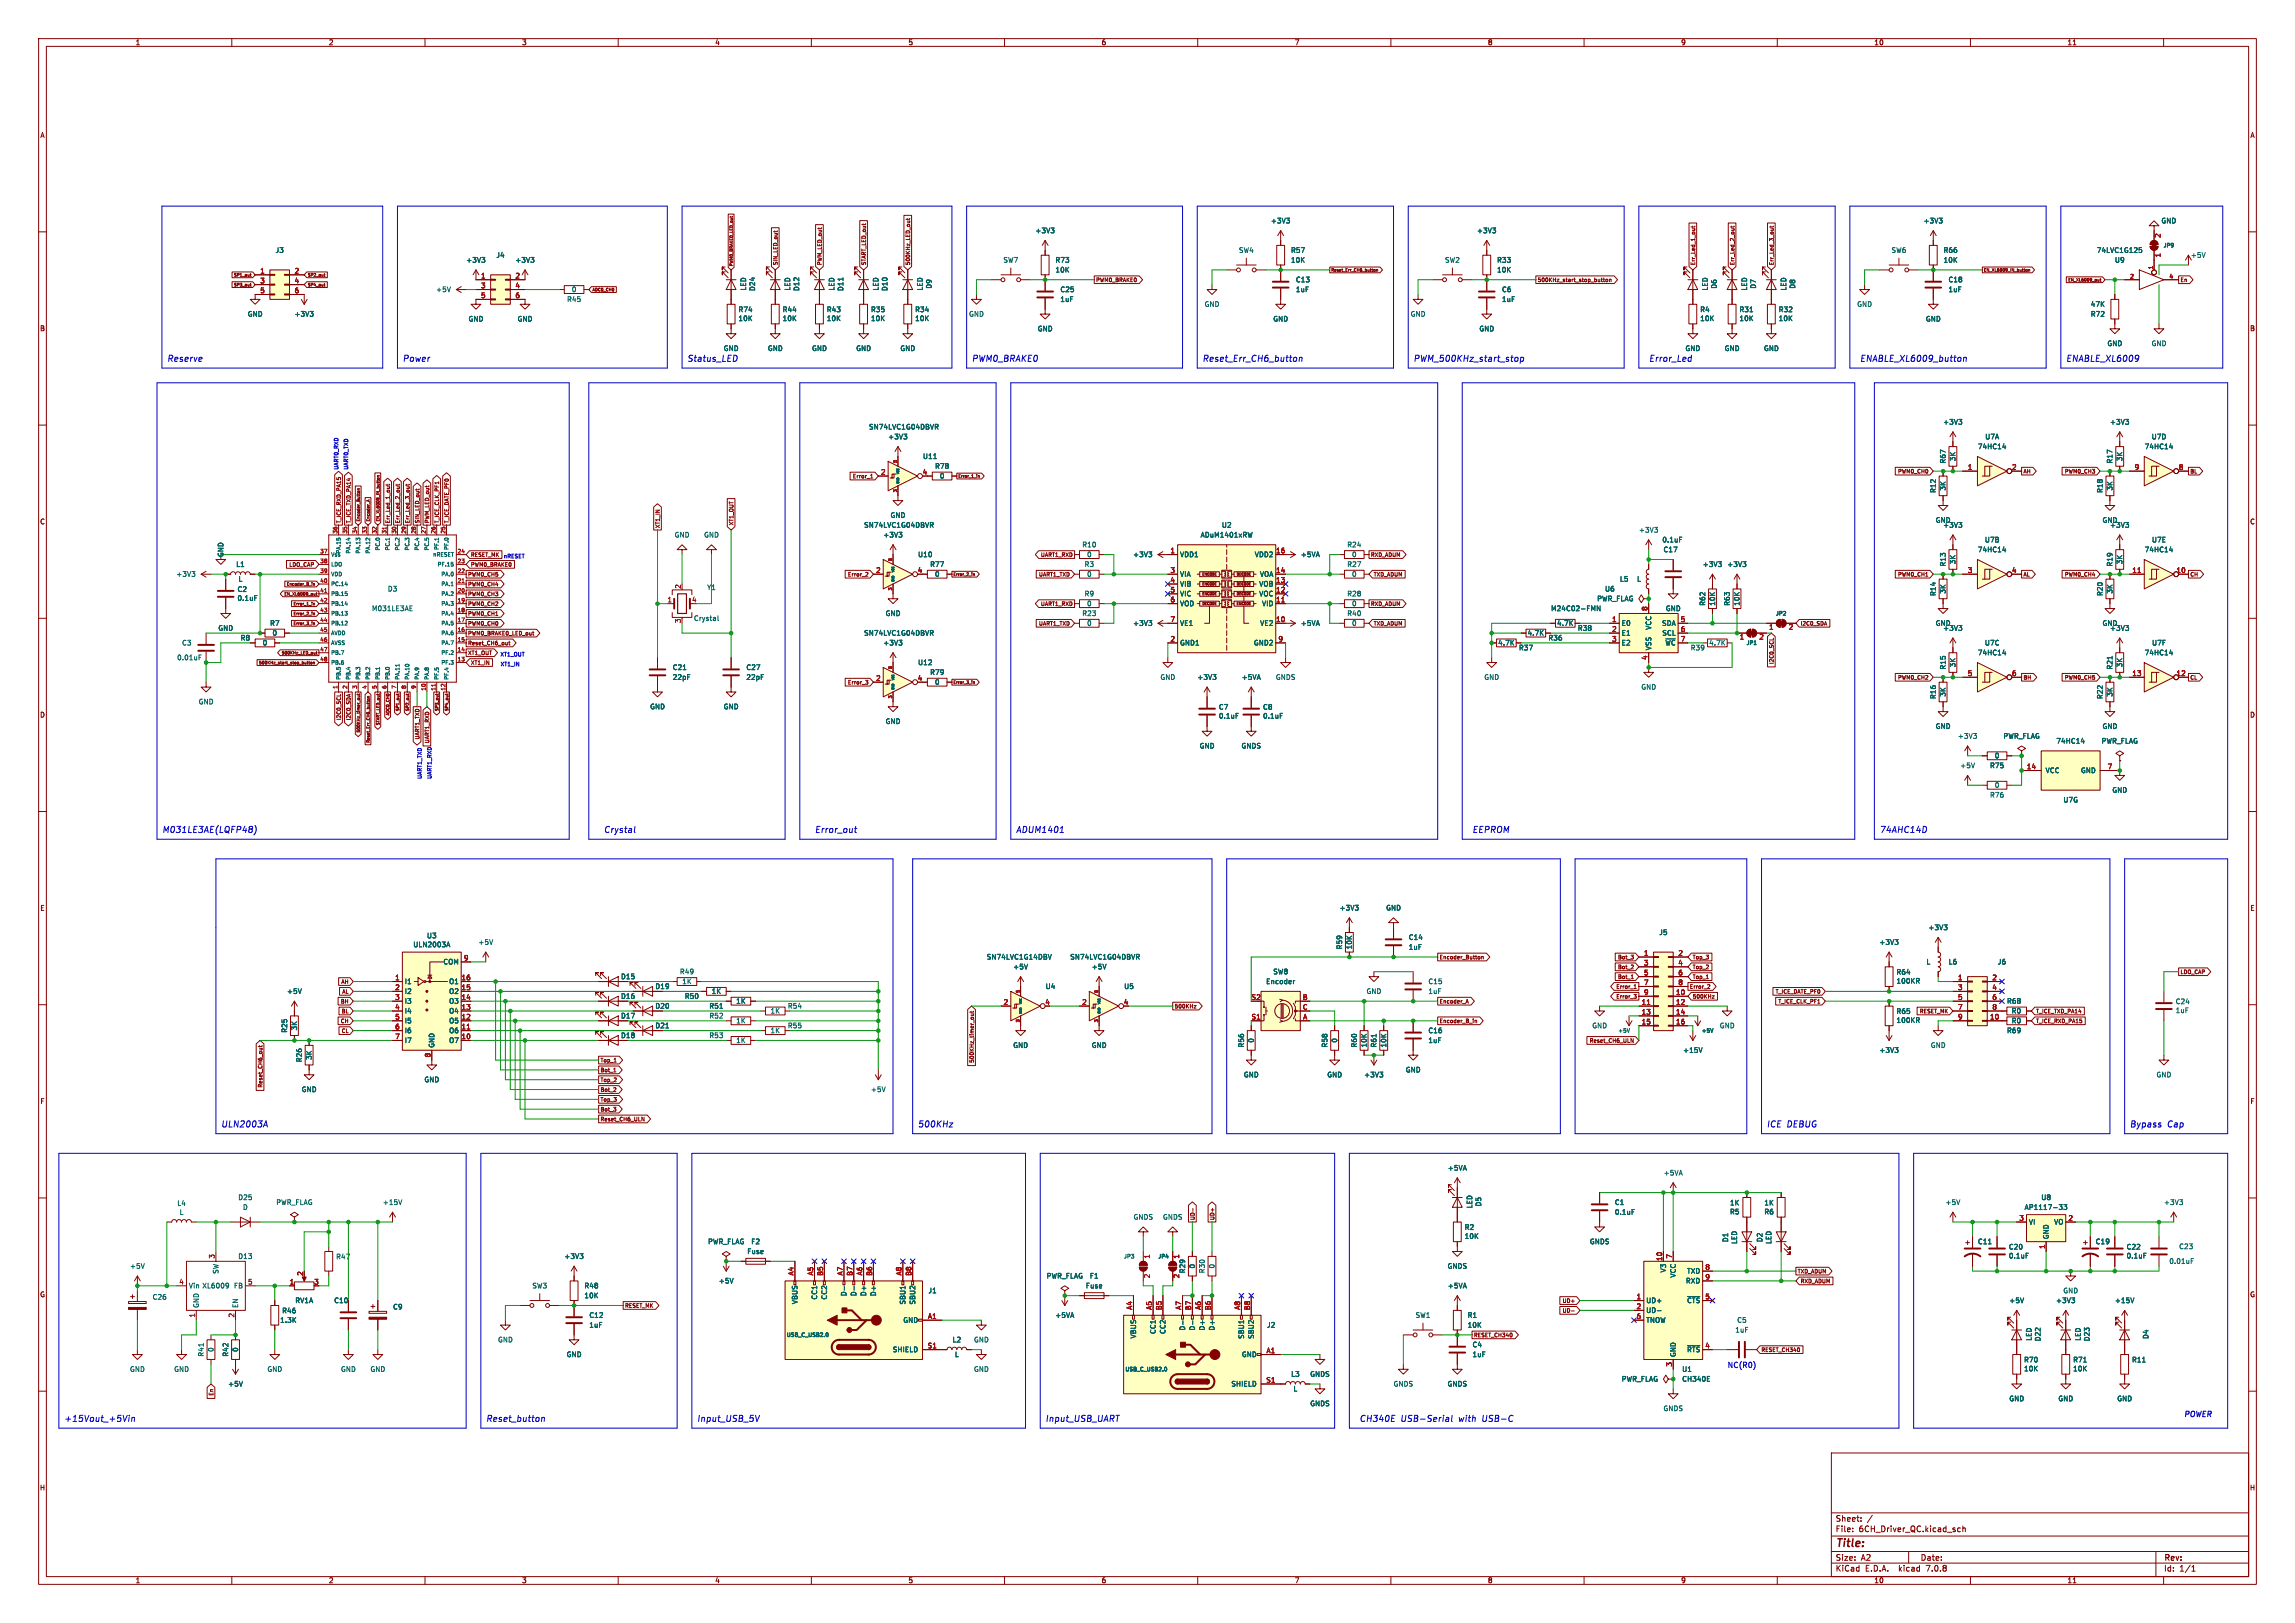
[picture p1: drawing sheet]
<svg xmlns="http://www.w3.org/2000/svg" width="594mm" height="420mm" viewBox="0 0 594 420" stroke-linecap="round" stroke-linejoin="round" font-family="sans-serif">
<defs><g id="words">
<text font-size="2.8" fill="#840000" x="475" y="400.9">Title:</text>
<g font-size="2.2" fill="#0000c2">
<text x="43.2" y="93.7">Reserve</text>
<text x="104.1" y="93.7">Power</text>
<text x="177.8" y="93.7">Status_LED</text>
<text x="251.5" y="93.7">PWM0_BRAKE0</text>
<text x="311.1" y="93.7">Reset_Err_CH6_button</text>
<text x="365.8" y="93.7">PWM_500KHz_start_stop</text>
<text x="426.7" y="93.7">Error_Led</text>
<text x="481.3" y="93.7">ENABLE_XL6009_button</text>
<text x="534.7" y="93.7">ENABLE_XL6009</text>
<text x="41.9" y="215.7">M031LE3AE(LQFP48)</text>
<text x="156.2" y="215.7">Crystal</text>
<text x="210.8" y="215.7">Error_out</text>
<text x="262.9" y="215.7">ADUM1401</text>
<text x="381" y="215.7">EEPROM</text>
<text x="486.4" y="215.7">74AHC14D</text>
<text x="57.1" y="291.9">ULN2003A</text>
<text x="237.5" y="291.9">500KHz</text>
<text x="457.2" y="291.9">ICE DEBUG</text>
<text x="551.2" y="291.9">Bypass</text>
<text x="560.8" y="291.9">Cap</text>
<text x="16.5" y="368.1">+15Vout_+5Vin</text>
<text x="125.7" y="368.1">Reset_button</text>
<text x="180.3" y="368.1">Input_USB_5V</text>
<text x="270.5" y="368.1">Input_USB_UART</text>
<text x="351.8" y="368.1">CH340E</text>
<text x="362.4" y="368.1">USB-Serial</text>
<text x="377.5" y="368.1">with</text>
<text x="383.7" y="368.1">USB-C</text>
</g>
<g font-size="2.1" fill="#840000">
<text x="475" y="394">Sheet:</text>
<text x="475" y="396.7">File:</text>
<text x="481.1" y="396.7">6CH_Driver_QC.kicad_sch</text>
<text x="475" y="406.9">KiCad</text>
<text x="475" y="404.1">Size:</text>
<text x="481.7" y="404.1">A2</text>
<text x="482.7" y="406.9">E.D.A.</text>
<text x="491.6" y="406.9">kicad</text>
<text x="497" y="404.1">Date:</text>
<text x="498.8" y="406.9">7.0.8</text>
<text x="560" y="404.3">Rev:</text>
<text x="560" y="406.9">Id:</text>
<text x="564.1" y="406.9">1/1</text>
</g>
<g font-size="1.9" fill="#0000c2">
<text x="447" y="354.1">NC(R0)</text>
<text x="565.1" y="366.8">POWER</text>
</g>
<g font-size="1.8" fill="#840000">
<text x="35" y="11.9">1</text>
<text x="85" y="11.9">2</text>
<text x="135" y="11.9">3</text>
<text x="185" y="11.9">4</text>
<text x="235" y="11.9">5</text>
<text x="285" y="11.9">6</text>
<text x="335" y="11.9">7</text>
<text x="385" y="11.9">8</text>
<text x="435" y="11.9">9</text>
<text x="485" y="11.9">10</text>
<text x="535" y="11.9">11</text>
<text x="10.3" y="35.9">A</text>
<text x="582.3" y="35.9">A</text>
<text x="10.3" y="85.9">B</text>
<text x="582.3" y="85.9">B</text>
<text x="10.3" y="135.9">C</text>
<text x="582.3" y="135.9">C</text>
<text x="10.3" y="185.9">D</text>
<text x="582.3" y="185.9">D</text>
<text x="10.3" y="235.9">E</text>
<text x="582.3" y="235.9">E</text>
<text x="10.3" y="285.9">F</text>
<text x="582.3" y="285.9">F</text>
<text x="10.3" y="335.9">G</text>
<text x="582.3" y="335.9">G</text>
<text x="10.2" y="385.9">H</text>
<text x="582.2" y="385.9">H</text>
<text x="35" y="409.9">1</text>
<text x="85" y="409.9">2</text>
<text x="135" y="409.9">3</text>
<text x="185" y="409.9">4</text>
<text x="235" y="409.9">5</text>
<text x="285" y="409.9">6</text>
<text x="335" y="409.9">7</text>
<text x="385" y="409.9">8</text>
<text x="435" y="409.9">9</text>
<text x="485" y="409.9">10</text>
<text x="535" y="409.9">11</text>
</g>
<g font-size="1.8" fill="#006464">
<text x="328.8" y="58">+3V3</text>
<text x="497.7" y="58">+3V3</text>
<text x="559.3" y="58">GND</text>
<text x="71.2" y="65.6">J3</text>
<text x="267.9" y="60.6">+3V3</text>
<text x="320.5" y="65.6">SW4</text>
<text x="334" y="65.6">R57</text>
<text x="382.2" y="60.6">+3V3</text>
<text x="489.5" y="65.6">SW6</text>
<text x="502.9" y="65.6">R66</text>
<text x="542.6" y="65.6">74LVC1G125</text>
<text x="120.5" y="68.2">+3V3</text>
<text x="128.3" y="66.9">J4</text>
<text x="133.2" y="68.2">+3V3</text>
<text x="259.6" y="68.2">SW7</text>
<text x="273.1" y="68.2">R73</text>
<text x="273.1" y="70.7">10K</text>
<text x="334" y="68.2">10K</text>
<text x="373.9" y="68.2">SW2</text>
<text x="387.4" y="68.2">R33</text>
<text x="387.4" y="70.7">10K</text>
<text x="502.9" y="68.2">10K</text>
<text x="547.3" y="68.2">U9</text>
<text x="566.9" y="66.9">+5V</text>
<text x="112.8" y="75.8">+5V</text>
<text x="147.9" y="75.8">0</text>
<text x="193.3" y="75.3" transform="rotate(-90 193.3 75.3)">LED</text>
<text x="195.6" y="75.4" transform="rotate(-90 195.6 75.4)">D24</text>
<text x="204.7" y="75.3" transform="rotate(-90 204.7 75.3)">LED</text>
<text x="207" y="75.4" transform="rotate(-90 207 75.4)">D12</text>
<text x="216.2" y="75.3" transform="rotate(-90 216.2 75.3)">LED</text>
<text x="218.5" y="75.4" transform="rotate(-90 218.5 75.4)">D11</text>
<text x="227.6" y="75.3" transform="rotate(-90 227.6 75.3)">LED</text>
<text x="229.9" y="75.4" transform="rotate(-90 229.9 75.4)">D10</text>
<text x="239" y="75.3" transform="rotate(-90 239 75.3)">LED</text>
<text x="241.3" y="74.8" transform="rotate(-90 241.3 74.8)">D9</text>
<text x="274.3" y="75.8">C25</text>
<text x="335.3" y="73.3">C13</text>
<text x="335.3" y="75.8">1uF</text>
<text x="388.6" y="75.8">C6</text>
<text x="442.2" y="75.3" transform="rotate(-90 442.2 75.3)">LED</text>
<text x="444.5" y="74.8" transform="rotate(-90 444.5 74.8)">D6</text>
<text x="452.4" y="75.3" transform="rotate(-90 452.4 75.3)">LED</text>
<text x="454.7" y="74.8" transform="rotate(-90 454.7 74.8)">D7</text>
<text x="462.5" y="75.3" transform="rotate(-90 462.5 75.3)">LED</text>
<text x="464.8" y="74.8" transform="rotate(-90 464.8 74.8)">D8</text>
<text x="504.2" y="73.3">C18</text>
<text x="504.2" y="75.8">1uF</text>
<text x="64" y="82.1">GND</text>
<text x="76.1" y="82.1">+3V3</text>
<text x="121.2" y="83.4">GND</text>
<text x="133.9" y="83.4">GND</text>
<text x="146.6" y="78.3">R45</text>
<text x="191" y="81">R74</text>
<text x="191" y="83.3">10K</text>
<text x="202.4" y="81">R44</text>
<text x="202.4" y="83.3">10K</text>
<text x="213.9" y="81">R43</text>
<text x="213.9" y="83.3">10K</text>
<text x="225.3" y="81">R35</text>
<text x="225.3" y="83.3">10K</text>
<text x="236.7" y="81">R34</text>
<text x="236.7" y="83.3">10K</text>
<text x="250.7" y="82.1">GND</text>
<text x="274.3" y="78.3">1uF</text>
<text x="311.7" y="79.6">GND</text>
<text x="329.4" y="83.4">GND</text>
<text x="365" y="82.1">GND</text>
<text x="388.6" y="78.3">1uF</text>
<text x="439.9" y="81">R4</text>
<text x="439.9" y="83.3">10K</text>
<text x="450.1" y="81">R31</text>
<text x="450.1" y="83.3">10K</text>
<text x="460.3" y="81">R32</text>
<text x="460.3" y="83.3">10K</text>
<text x="480.6" y="79.6">GND</text>
<text x="498.3" y="83.4">GND</text>
<text x="541" y="82.1">R72</text>
<text x="541" y="79.6">47K</text>
<text x="268.5" y="86">GND</text>
<text x="382.8" y="86">GND</text>
<text x="545.3" y="89.8">GND</text>
<text x="556.8" y="89.8">GND</text>
<text x="187.2" y="91">GND</text>
<text x="198.6" y="91">GND</text>
<text x="210.1" y="91">GND</text>
<text x="221.5" y="91">GND</text>
<text x="232.9" y="91">GND</text>
<text x="436.1" y="91">GND</text>
<text x="446.3" y="91">GND</text>
<text x="456.4" y="91">GND</text>
<text x="224.8" y="111.4">SN74LVC1G04DBVR</text>
<text x="229.8" y="113.9">+3V3</text>
<text x="502.8" y="110.1">+3V3</text>
<text x="513.7" y="113.9">U7A</text>
<text x="546" y="110.1">+3V3</text>
<text x="556.8" y="113.9">U7D</text>
<text x="238.8" y="119">U11</text>
<text x="506.3" y="119.5" transform="rotate(-90 506.3 119.5)">3K</text>
<text x="511.8" y="116.4">74HC14</text>
<text x="549.5" y="119.5" transform="rotate(-90 549.5 119.5)">3K</text>
<text x="555" y="116.4">74HC14</text>
<text x="241.9" y="121.5">R78</text>
<text x="243.1" y="124.1">0</text>
<text x="503.8" y="120.1" transform="rotate(-90 503.8 120.1)">R67</text>
<text x="547" y="120.1" transform="rotate(-90 547 120.1)">R17</text>
<text x="501.2" y="127.7" transform="rotate(-90 501.2 127.7)">R12</text>
<text x="503.8" y="127.1" transform="rotate(-90 503.8 127.1)">3K</text>
<text x="544.4" y="127.7" transform="rotate(-90 544.4 127.7)">R18</text>
<text x="547" y="127.1" transform="rotate(-90 547 127.1)">3K</text>
<text x="223.5" y="136.8">SN74LVC1G04DBVR</text>
<text x="230.4" y="134.2">GND</text>
<text x="316.1" y="136.8">U2</text>
<text x="500.9" y="135.5">GND</text>
<text x="502.8" y="136.8">+3V3</text>
<text x="544.1" y="135.5">GND</text>
<text x="546" y="136.8">+3V3</text>
<text x="174.5" y="139.3">GND</text>
<text x="182.1" y="139.3">GND</text>
<text x="228.5" y="139.3">+3V3</text>
<text x="280" y="141.8">R10</text>
<text x="310.6" y="139.3">ADuM1401xRW</text>
<text x="348.6" y="141.8">R24</text>
<text x="424.1" y="138">+3V3</text>
<text x="430.1" y="140.6">0.1uF</text>
<text x="430.4" y="143.1">C17</text>
<text x="511.8" y="143.1">74HC14</text>
<text x="513.6" y="140.6">U7B</text>
<text x="555" y="143.1">74HC14</text>
<text x="556.9" y="140.6">U7E</text>
<text x="45.5" y="149.5">+3V3</text>
<text x="58" y="144.3" transform="rotate(-90 58 144.3)">GND</text>
<text x="61" y="146.9">L1</text>
<text x="237.5" y="144.4">U10</text>
<text x="240.6" y="146.9">R77</text>
<text x="241.9" y="149.5">0</text>
<text x="280.6" y="146.9">R3</text>
<text x="281.2" y="149.5">0</text>
<text x="281.2" y="144.4">0</text>
<text x="293.2" y="144.4">+3V3</text>
<text x="305.3" y="144.4">VDD1</text>
<text x="305.3" y="149.5">VIA</text>
<text x="324.7" y="144.4">VDD2</text>
<text x="326" y="149.5">VOA</text>
<text x="336.6" y="144.4">+5VA</text>
<text x="348.6" y="146.9">R27</text>
<text x="349.8" y="149.5">0</text>
<text x="349.8" y="144.4">0</text>
<text x="440.6" y="146.9">+3V3</text>
<text x="446.9" y="146.9">+3V3</text>
<text x="503.8" y="146.7" transform="rotate(-90 503.8 146.7)">R13</text>
<text x="506.3" y="146.1" transform="rotate(-90 506.3 146.1)">3K</text>
<text x="547" y="146.7" transform="rotate(-90 547 146.7)">R19</text>
<text x="549.5" y="146.1" transform="rotate(-90 549.5 146.1)">3K</text>
<text x="61.4" y="153.4">C2</text>
<text x="61.4" y="155.7">0.1uF</text>
<text x="61.6" y="150.7">L</text>
<text x="100.3" y="153.3">D3</text>
<text x="182.9" y="152.9">Y1</text>
<text x="280.6" y="154.5">R9</text>
<text x="305.3" y="152">VIB</text>
<text x="305.3" y="154.5">VIC</text>
<text x="325.8" y="154.5">VOC</text>
<text x="325.8" y="152">VOB</text>
<text x="348.6" y="154.5">R28</text>
<text x="413.3" y="155.8">PWR_FLAG</text>
<text x="415.3" y="153.3">U6</text>
<text x="419.2" y="150.7">L5</text>
<text x="423.6" y="150.7">L</text>
<text x="501.2" y="154.3" transform="rotate(-90 501.2 154.3)">R14</text>
<text x="503.8" y="153.7" transform="rotate(-90 503.8 153.7)">3K</text>
<text x="544.4" y="154.3" transform="rotate(-90 544.4 154.3)">R20</text>
<text x="547" y="153.7" transform="rotate(-90 547 153.7)">3K</text>
<text x="96.1" y="158.3">M031LE3AE</text>
<text x="179.5" y="160.9">Crystal</text>
<text x="229.1" y="159.6">GND</text>
<text x="280" y="159.6">R23</text>
<text x="281.2" y="157.1">0</text>
<text x="305.3" y="157.1">VOD</text>
<text x="326.5" y="157.1">VID</text>
<text x="348.6" y="159.6">R40</text>
<text x="349.8" y="157.1">0</text>
<text x="401.3" y="158.3">M24C02-FMN</text>
<text x="431" y="158.3">GND</text>
<text x="441.6" y="156.9" transform="rotate(-90 441.6 156.9)">R62</text>
<text x="444.1" y="156.9" transform="rotate(-90 444.1 156.9)">10K</text>
<text x="447.9" y="156.9" transform="rotate(-90 447.9 156.9)">R63</text>
<text x="450.4" y="156.9" transform="rotate(-90 450.4 156.9)">10K</text>
<text x="47" y="167.2">C3</text>
<text x="56.4" y="163.4">GND</text>
<text x="62.2" y="166">R8</text>
<text x="67.9" y="167.2">0</text>
<text x="69.8" y="162.2">R7</text>
<text x="70.4" y="164.7">0</text>
<text x="223.5" y="164.7">SN74LVC1G04DBVR</text>
<text x="228.5" y="167.2">+3V3</text>
<text x="281.2" y="162.2">0</text>
<text x="293.2" y="162.2">+3V3</text>
<text x="305.3" y="167.2">GND1</text>
<text x="305.3" y="162.2">VE1</text>
<text x="324.4" y="167.2">GND2</text>
<text x="326" y="162.2">VE2</text>
<text x="336.6" y="162.2">+5VA</text>
<text x="349.8" y="162.2">0</text>
<text x="387.6" y="167.2">4.7K</text>
<text x="395.3" y="164.7">4.7K</text>
<text x="400.6" y="166">R36</text>
<text x="402.9" y="162.2">4.7K</text>
<text x="408.3" y="163.4">R38</text>
<text x="419.6" y="162.2">E0</text>
<text x="419.6" y="164.7">E1</text>
<text x="419.6" y="167.2">E2</text>
<text x="427.6" y="163.1" transform="rotate(-90 427.6 163.1)">VCC</text>
<text x="430.1" y="162.2">SDA</text>
<text x="430.1" y="164.7">SCL</text>
<text x="430.9" y="167.2">~{WC}</text>
<text x="442.3" y="167.2">4.7K</text>
<text x="500.9" y="162.2">GND</text>
<text x="502.8" y="163.4">+3V3</text>
<text x="513.6" y="167.2">U7C</text>
<text x="544.1" y="162.2">GND</text>
<text x="546" y="163.4">+3V3</text>
<text x="556.9" y="167.2">U7F</text>
<text x="45.7" y="171">0.01uF</text>
<text x="174" y="173.6">C21</text>
<text x="193" y="173.6">C27</text>
<text x="237.5" y="172.3">U12</text>
<text x="393" y="168.5">R37</text>
<text x="427.6" y="168.4" transform="rotate(-90 427.6 168.4)">VSS</text>
<text x="437.5" y="168.5">R39</text>
<text x="503.8" y="173.4" transform="rotate(-90 503.8 173.4)">R15</text>
<text x="506.3" y="172.8" transform="rotate(-90 506.3 172.8)">3K</text>
<text x="511.8" y="169.8">74HC14</text>
<text x="547" y="173.4" transform="rotate(-90 547 173.4)">R21</text>
<text x="549.5" y="172.8" transform="rotate(-90 549.5 172.8)">3K</text>
<text x="555" y="169.8">74HC14</text>
<text x="174" y="176.1">22pF</text>
<text x="193" y="176.1">22pF</text>
<text x="240.6" y="174.9">R79</text>
<text x="241.9" y="177.4">0</text>
<text x="300.2" y="176.1">GND</text>
<text x="309.8" y="176.1">+3V3</text>
<text x="321.3" y="176.1">+5VA</text>
<text x="330.1" y="176.1">GNDS</text>
<text x="384" y="176.1">GND</text>
<text x="424.7" y="178.7">GND</text>
<text x="51.3" y="182.5">GND</text>
<text x="168.1" y="183.7">GND</text>
<text x="187.2" y="183.7">GND</text>
<text x="315.4" y="183.8">C7</text>
<text x="326.8" y="183.8">C8</text>
<text x="501.2" y="181" transform="rotate(-90 501.2 181)">R16</text>
<text x="503.8" y="180.4" transform="rotate(-90 503.8 180.4)">3K</text>
<text x="544.4" y="181" transform="rotate(-90 544.4 181)">R22</text>
<text x="547" y="180.4" transform="rotate(-90 547 180.4)">3K</text>
<text x="229.1" y="187.6">GND</text>
<text x="315.4" y="186.2">0.1uF</text>
<text x="326.8" y="186.2">0.1uF</text>
<text x="500.9" y="188.8">GND</text>
<text x="506.6" y="191.4">+3V3</text>
<text x="518.4" y="191.4">PWR_FLAG</text>
<text x="544.1" y="188.8">GND</text>
<text x="310.4" y="193.9">GND</text>
<text x="321.2" y="193.9">GNDS</text>
<text x="516.2" y="196.4">0</text>
<text x="532.1" y="192.6">74HC14</text>
<text x="543.8" y="192.6">PWR_FLAG</text>
<text x="507.2" y="199">+5V</text>
<text x="514.9" y="199">R75</text>
<text x="529.3" y="200.3">VCC</text>
<text x="538.5" y="200.3">GND</text>
<text x="514.9" y="206.6">R76</text>
<text x="516.2" y="204.1">0</text>
<text x="533.9" y="207.9">U7G</text>
<text x="546.6" y="205.3">GND</text>
<text x="346.6" y="235.8">+3V3</text>
<text x="358.6" y="235.8">GND</text>
<text x="106.9" y="245.3">ULN2003A</text>
<text x="110.4" y="243">U3</text>
<text x="123.7" y="244.7">+5V</text>
<text x="347.6" y="245.8" transform="rotate(-90 347.6 245.8)">R59</text>
<text x="350.1" y="245.8" transform="rotate(-90 350.1 245.8)">10K</text>
<text x="364.5" y="243.4">C14</text>
<text x="364.5" y="246">1uF</text>
<text x="429.3" y="242.2">J5</text>
<text x="486.3" y="244.7">+3V3</text>
<text x="499" y="240.9">+3V3</text>
<text x="114.6" y="249.8">COM</text>
<text x="255.3" y="248.5">SN74LVC1G14DBV</text>
<text x="262.1" y="251.1">+5V</text>
<text x="276.9" y="248.5">SN74LVC1G04DBVR</text>
<text x="282.4" y="251.1">+5V</text>
<text x="498.5" y="249.8">L</text>
<text x="504.2" y="249.8">L6</text>
<text x="517" y="249.8">J6</text>
<text x="74.2" y="257.4">+5V</text>
<text x="104.6" y="254.9">I1</text>
<text x="104.6" y="257.4">I2</text>
<text x="116.1" y="257.4">O2</text>
<text x="116.1" y="254.9">O1</text>
<text x="160.6" y="253.6">D15</text>
<text x="169.5" y="256.1">D19</text>
<text x="175.9" y="252.3">R49</text>
<text x="176.5" y="254.9">1K</text>
<text x="184.1" y="257.4">1K</text>
<text x="270.5" y="256.1">U4</text>
<text x="290.8" y="256.1">U5</text>
<text x="327.6" y="254.9">Encoder</text>
<text x="329.4" y="252.3">SW8</text>
<text x="353.6" y="257.4">GND</text>
<text x="369.6" y="254.9">C15</text>
<text x="369.6" y="257.4">1uF</text>
<text x="490.7" y="252.4">R64</text>
<text x="490.7" y="254.7">100KR</text>
<text x="104.6" y="259.9">I3</text>
<text x="104.6" y="262.5">I4</text>
<text x="116.1" y="262.5">O4</text>
<text x="116.1" y="259.9">O3</text>
<text x="160.6" y="258.7">D16</text>
<text x="160.6" y="263.8">D17</text>
<text x="169.5" y="261.2">D20</text>
<text x="177.1" y="258.7">R50</text>
<text x="183.5" y="261.2">R51</text>
<text x="183.5" y="263.8">R52</text>
<text x="190.4" y="259.9">1K</text>
<text x="199.3" y="262.5">1K</text>
<text x="203.8" y="261.2">R54</text>
<text x="490.7" y="262.6">R65</text>
<text x="519.3" y="259.9">R68</text>
<text x="520.5" y="262.5">R0</text>
<text x="563" y="260">C24</text>
<text x="563" y="262.4">1uF</text>
<text x="74.5" y="267.4" transform="rotate(-90 74.5 267.4)">R25</text>
<text x="77.1" y="266.8" transform="rotate(-90 77.1 266.8)">3K</text>
<text x="104.6" y="265">I5</text>
<text x="104.6" y="267.6">I6</text>
<text x="116.1" y="267.6">O6</text>
<text x="116.1" y="265">O5</text>
<text x="160.6" y="268.8">D18</text>
<text x="169.5" y="266.3">D21</text>
<text x="183.5" y="268.8">R53</text>
<text x="190.4" y="265">1K</text>
<text x="199.3" y="267.6">1K</text>
<text x="203.8" y="266.3">R55</text>
<text x="324.7" y="269.9" transform="rotate(-90 324.7 269.9)">0</text>
<text x="346.3" y="269.9" transform="rotate(-90 346.3 269.9)">0</text>
<text x="369.6" y="267.6">C16</text>
<text x="412" y="266.3">GND</text>
<text x="445" y="266.3">GND</text>
<text x="490.7" y="264.9">100KR</text>
<text x="519.3" y="267.6">R69</text>
<text x="520.5" y="265">R0</text>
<text x="78.3" y="275" transform="rotate(-90 78.3 275)">R26</text>
<text x="80.9" y="274.4" transform="rotate(-90 80.9 274.4)">3K</text>
<text x="104.6" y="270.1">I7</text>
<text x="112.6" y="271.3" transform="rotate(-90 112.6 271.3)">GND</text>
<text x="116.1" y="270.1">O7</text>
<text x="190.4" y="270.1">1K</text>
<text x="262.1" y="271.4">GND</text>
<text x="282.4" y="271.4">GND</text>
<text x="322.2" y="271.2" transform="rotate(-90 322.2 271.2)">R56</text>
<text x="343.8" y="271.2" transform="rotate(-90 343.8 271.2)">R58</text>
<text x="351.4" y="271.2" transform="rotate(-90 351.4 271.2)">R60</text>
<text x="353.9" y="271.2" transform="rotate(-90 353.9 271.2)">10K</text>
<text x="356.5" y="271.2" transform="rotate(-90 356.5 271.2)">R61</text>
<text x="359" y="271.2" transform="rotate(-90 359 271.2)">10K</text>
<text x="369.6" y="270.1">1uF</text>
<text x="435.5" y="272.6">+15V</text>
<text x="486.3" y="272.6">+3V3</text>
<text x="499.6" y="271.4">GND</text>
<text x="109.7" y="280.3">GND</text>
<text x="321.8" y="279">GND</text>
<text x="343.4" y="279">GND</text>
<text x="353" y="279">+3V3</text>
<text x="363.7" y="277.7">GND</text>
<text x="558" y="279">GND</text>
<text x="78" y="282.8">GND</text>
<text x="225.3" y="282.8">+5V</text>
<text x="374.6" y="303.1">+5VA</text>
<text x="430.5" y="304.4">+5VA</text>
<text x="61.6" y="310.7">D25</text>
<text x="528.2" y="310.7">U8</text>
<text x="45.8" y="312.3">L4</text>
<text x="46.4" y="314.6">L</text>
<text x="62.8" y="313.3">D</text>
<text x="71.4" y="312">PWR_FLAG</text>
<text x="99" y="312">+15V</text>
<text x="293.3" y="315.8">GNDS</text>
<text x="300.9" y="315.8">GNDS</text>
<text x="381.3" y="312.8" transform="rotate(-90 381.3 312.8)">LED</text>
<text x="383.6" y="312.3" transform="rotate(-90 383.6 312.3)">D5</text>
<text x="417.8" y="312">C1</text>
<text x="417.8" y="314.6">0.1uF</text>
<text x="447.6" y="314.5">R5</text>
<text x="447.6" y="312.1">1K</text>
<text x="456.5" y="314.5">R6</text>
<text x="456.5" y="312.1">1K</text>
<text x="503.4" y="312">+5V</text>
<text x="523.9" y="313.3">AP1117-33</text>
<text x="525" y="317.1">VI</text>
<text x="531.5" y="317.1">VO</text>
<text x="560" y="312">+3V3</text>
<text x="183.1" y="322.2">PWR_FLAG</text>
<text x="194.3" y="322.2">F2</text>
<text x="379" y="318.5">R2</text>
<text x="379" y="320.8">10K</text>
<text x="411.4" y="322.2">GNDS</text>
<text x="447.5" y="321.6" transform="rotate(-90 447.5 321.6)">D1</text>
<text x="449.8" y="322" transform="rotate(-90 449.8 322)">LED</text>
<text x="456.4" y="321.6" transform="rotate(-90 456.4 321.6)">D2</text>
<text x="458.7" y="322" transform="rotate(-90 458.7 322)">LED</text>
<text x="511.8" y="322.2">C11</text>
<text x="519.8" y="323.5">C20</text>
<text x="530.5" y="320.8" transform="rotate(-90 530.5 320.8)">GND</text>
<text x="542.3" y="322.2">C19</text>
<text x="550.3" y="323.5">C22</text>
<text x="563.9" y="323.4">C23</text>
<text x="33.5" y="328.5">+5V</text>
<text x="56.7" y="329.8" transform="rotate(-90 56.7 329.8)">SW</text>
<text x="61.6" y="326">D13</text>
<text x="86.9" y="326.1">R47</text>
<text x="145.9" y="326">+3V3</text>
<text x="193.3" y="324.7">Fuse</text>
<text x="306.9" y="329.6" transform="rotate(-90 306.9 329.6)">R29</text>
<text x="309.5" y="328.4" transform="rotate(-90 309.5 328.4)">0</text>
<text x="312" y="329.6" transform="rotate(-90 312 329.6)">R30</text>
<text x="314.6" y="328.4" transform="rotate(-90 314.6 328.4)">0</text>
<text x="374.5" y="328.5">GNDS</text>
<text x="431.4" y="329.4" transform="rotate(-90 431.4 329.4)">V3</text>
<text x="436.5" y="329.8">TXD</text>
<text x="519.8" y="325.9">0.1uF</text>
<text x="550.3" y="325.9">0.1uF</text>
<text x="561.4" y="327.3">0.01uF</text>
<text x="48.8" y="333.6">Vin XL6009</text>
<text x="60.4" y="333.6">FB</text>
<text x="137.7" y="333.6">SW3</text>
<text x="151.1" y="333.6">R48</text>
<text x="185.9" y="332.3">+5V</text>
<text x="219.3" y="335.5" transform="rotate(-90 219.3 335.5)">D-</text>
<text x="221.8" y="335.5" transform="rotate(-90 221.8 335.5)">D-</text>
<text x="224.4" y="335.5" transform="rotate(-90 224.4 335.5)">D+</text>
<text x="226.9" y="335.5" transform="rotate(-90 226.9 335.5)">D+</text>
<text x="240.2" y="334.9">J1</text>
<text x="270.8" y="331.1">PWR_FLAG</text>
<text x="280.9" y="333.6">Fuse</text>
<text x="282" y="331.1">F1</text>
<text x="374.6" y="333.6">+5VA</text>
<text x="433.9" y="330.7" transform="rotate(-90 433.9 330.7)">VCC</text>
<text x="436.2" y="332.3">RXD</text>
<text x="533.9" y="334.9">GND</text>
<text x="39.4" y="336.5">C26</text>
<text x="51.7" y="338.6" transform="rotate(-90 51.7 338.6)">GND</text>
<text x="61.8" y="338.6" transform="rotate(-90 61.8 338.6)">EN</text>
<text x="72.9" y="340.1">R46</text>
<text x="76.3" y="337.4">RV1A</text>
<text x="86.4" y="337.4">C10</text>
<text x="101.6" y="339.1">C9</text>
<text x="151.1" y="336.1">10K</text>
<text x="152.4" y="341.2">C12</text>
<text x="206.6" y="337.6" transform="rotate(-90 206.6 337.6)">VBUS</text>
<text x="211.7" y="336.4" transform="rotate(-90 211.7 336.4)">CC1</text>
<text x="214.2" y="336.4" transform="rotate(-90 214.2 336.4)">CC2</text>
<text x="234.5" y="337.7" transform="rotate(-90 234.5 337.7)">SBU1</text>
<text x="237.1" y="337.7" transform="rotate(-90 237.1 337.7)">SBU2</text>
<text x="273" y="341.2">+5VA</text>
<text x="366.3" y="341.2">SW1</text>
<text x="379.7" y="341.2">R1</text>
<text x="426" y="337.4">UD+</text>
<text x="426" y="340">UD-</text>
<text x="436.5" y="337.4">~{CTS}</text>
<text x="519.9" y="337.4">+5V</text>
<text x="532" y="337.4">+3V3</text>
<text x="547.3" y="337.4">+15V</text>
<text x="72.4" y="342.5">1.3K</text>
<text x="128.8" y="347.6">GND</text>
<text x="152.4" y="343.8">1uF</text>
<text x="233.7" y="342.5">GND</text>
<text x="246.4" y="347.6">L2</text>
<text x="252" y="347.6">GND</text>
<text x="294.2" y="346.5" transform="rotate(-90 294.2 346.5)">VBUS</text>
<text x="299.3" y="345.3" transform="rotate(-90 299.3 345.3)">CC1</text>
<text x="301.9" y="345.3" transform="rotate(-90 301.9 345.3)">CC2</text>
<text x="306.9" y="344.4" transform="rotate(-90 306.9 344.4)">D-</text>
<text x="309.5" y="344.4" transform="rotate(-90 309.5 344.4)">D-</text>
<text x="312" y="344.4" transform="rotate(-90 312 344.4)">D+</text>
<text x="314.6" y="344.4" transform="rotate(-90 314.6 344.4)">D+</text>
<text x="322.2" y="346.6" transform="rotate(-90 322.2 346.6)">SBU1</text>
<text x="324.7" y="346.6" transform="rotate(-90 324.7 346.6)">SBU2</text>
<text x="327.8" y="343.8">J2</text>
<text x="379.7" y="343.8">10K</text>
<text x="426" y="342.5">TNOW</text>
<text x="449" y="345">1uF</text>
<text x="449.5" y="342.5">C5</text>
<text x="526" y="347.1" transform="rotate(-90 526 347.1)">LED</text>
<text x="528.3" y="347.2" transform="rotate(-90 528.3 347.2)">D22</text>
<text x="538.7" y="347.1" transform="rotate(-90 538.7 347.1)">LED</text>
<text x="541" y="347.2" transform="rotate(-90 541 347.2)">D23</text>
<text x="556.3" y="346.6" transform="rotate(-90 556.3 346.6)">D4</text>
<text x="52.9" y="351.2" transform="rotate(-90 52.9 351.2)">R41</text>
<text x="55.5" y="350" transform="rotate(-90 55.5 350)">0</text>
<text x="59.3" y="351.2" transform="rotate(-90 59.3 351.2)">R42</text>
<text x="61.8" y="350" transform="rotate(-90 61.8 350)">0</text>
<text x="146.6" y="351.4">GND</text>
<text x="230.9" y="350.1">SHIELD</text>
<text x="247" y="351.4">L</text>
<text x="321.3" y="351.4">GND</text>
<text x="381" y="348.8">C4</text>
<text x="381" y="351.4">1uF</text>
<text x="433.9" y="351.3" transform="rotate(-90 433.9 351.3)">GND</text>
<text x="436.5" y="350.1">~{RTS}</text>
<text x="523.8" y="352.8">R70</text>
<text x="536.5" y="352.8">R71</text>
<text x="551.7" y="352.8">R11</text>
<text x="33.5" y="355.2">GND</text>
<text x="45" y="355.2">GND</text>
<text x="58.9" y="359">+5V</text>
<text x="69.1" y="355.2">GND</text>
<text x="88.1" y="355.2">GND</text>
<text x="95.8" y="355.2">GND</text>
<text x="252" y="355.2">GND</text>
<text x="318.6" y="359">SHIELD</text>
<text x="334.1" y="356.5">L3</text>
<text x="339" y="356.5">GNDS</text>
<text x="360.6" y="359">GNDS</text>
<text x="374.5" y="359">GNDS</text>
<text x="419.6" y="357.7">PWR_FLAG</text>
<text x="435.3" y="355.2">U1</text>
<text x="435.3" y="357.7">CH340E</text>
<text x="523.8" y="355.1">10K</text>
<text x="536.5" y="355.1">10K</text>
<text x="334.7" y="360.3">L</text>
<text x="339" y="364.1">GNDS</text>
<text x="430.4" y="365.4">GNDS</text>
<text x="519.9" y="362.8">GND</text>
<text x="532.6" y="362.8">GND</text>
<text x="547.9" y="362.8">GND</text>
</g>
<g font-size="1.8" fill="#a90000">
<text x="559.5" y="61.7" transform="rotate(-90 559.5 61.7)">2</text>
<text x="67.2" y="70.9">1</text>
<text x="76.1" y="70.9">2</text>
<text x="559.5" y="66.7" transform="rotate(-90 559.5 66.7)">1</text>
<text x="67.2" y="73.4">3</text>
<text x="67.2" y="75.9">5</text>
<text x="76.1" y="73.4">4</text>
<text x="76.1" y="75.9">6</text>
<text x="124.4" y="72.1">1</text>
<text x="124.4" y="74.7">3</text>
<text x="124.4" y="77.2">5</text>
<text x="133.3" y="72.1">2</text>
<text x="133.3" y="74.7">4</text>
<text x="133.3" y="77.2">6</text>
<text x="227.9" y="122.9">2</text>
<text x="238.7" y="122.9">4</text>
<text x="509.2" y="121.7">1</text>
<text x="520.6" y="121.7">2</text>
<text x="552.4" y="121.7">9</text>
<text x="563.8" y="121.7">8</text>
<text x="302.8" y="143.3">1</text>
<text x="330.2" y="143.3">16</text>
<text x="226.6" y="148.3">2</text>
<text x="237.4" y="148.3">4</text>
<text x="302.8" y="148.3">3</text>
<text x="330.2" y="148.3">14</text>
<text x="509.2" y="148.3">3</text>
<text x="520.6" y="148.3">4</text>
<text x="551.8" y="148.3">11</text>
<text x="563.2" y="148.3">10</text>
<text x="172.6" y="156">1</text>
<text x="176.3" y="152.5" transform="rotate(-90 176.3 152.5)">2</text>
<text x="179" y="156">4</text>
<text x="302.8" y="150.9">4</text>
<text x="302.8" y="153.4">5</text>
<text x="302.8" y="156">6</text>
<text x="330.2" y="156">11</text>
<text x="330.2" y="153.4">12</text>
<text x="330.2" y="150.9">13</text>
<text x="176.3" y="161.4" transform="rotate(-90 176.3 161.4)">3</text>
<text x="302.8" y="161">7</text>
<text x="330.2" y="161">10</text>
<text x="417.1" y="161">1</text>
<text x="426.5" y="158.2" transform="rotate(-90 426.5 158.2)">8</text>
<text x="434.9" y="161">5</text>
<text x="302.8" y="166.1">2</text>
<text x="330.8" y="166.1">9</text>
<text x="417.1" y="163.6">2</text>
<text x="417.1" y="166.1">3</text>
<text x="434.9" y="163.6">6</text>
<text x="434.9" y="166.1">7</text>
<text x="450.1" y="165.8">1</text>
<text x="455.2" y="165.8">2</text>
<text x="457.8" y="163.3">1</text>
<text x="462.8" y="163.3">2</text>
<text x="426.5" y="170.9" transform="rotate(-90 426.5 170.9)">4</text>
<text x="226.6" y="176.3">2</text>
<text x="237.4" y="176.3">4</text>
<text x="509.2" y="175">5</text>
<text x="520.6" y="175">6</text>
<text x="551.8" y="175">13</text>
<text x="563.2" y="175">12</text>
<text x="524.5" y="199.1">14</text>
<text x="545.4" y="199.1">7</text>
<text x="119.9" y="248.7">9</text>
<text x="425.4" y="247.4">1</text>
<text x="425.4" y="249.9">3</text>
<text x="434.3" y="247.4">2</text>
<text x="434.3" y="249.9">4</text>
<text x="102.2" y="253.7">1</text>
<text x="102.2" y="256.3">2</text>
<text x="119.3" y="256.3">15</text>
<text x="119.3" y="253.7">16</text>
<text x="425.4" y="252.5">5</text>
<text x="425.4" y="255">7</text>
<text x="425.4" y="257.6">9</text>
<text x="433.7" y="257.6">10</text>
<text x="434.3" y="252.5">6</text>
<text x="434.3" y="255">8</text>
<text x="506.7" y="253.7">1</text>
<text x="506.7" y="256.3">3</text>
<text x="515.5" y="253.7">2</text>
<text x="515.5" y="256.3">4</text>
<text x="102.2" y="258.8">3</text>
<text x="102.2" y="261.4">4</text>
<text x="102.2" y="263.9">5</text>
<text x="119.3" y="263.9">12</text>
<text x="119.3" y="261.4">13</text>
<text x="119.3" y="258.8">14</text>
<text x="259.6" y="260.1">2</text>
<text x="270.4" y="260.1">4</text>
<text x="280" y="260.1">2</text>
<text x="290.8" y="260.1">4</text>
<text x="323.8" y="263.9">S1</text>
<text x="323.8" y="258.8">S2</text>
<text x="337.1" y="258.8">B</text>
<text x="337.1" y="261.4">C</text>
<text x="337.2" y="263.9">A</text>
<text x="424.8" y="260.1">11</text>
<text x="424.8" y="262.6">13</text>
<text x="433.7" y="260.1">12</text>
<text x="433.7" y="262.6">14</text>
<text x="506.7" y="258.8">5</text>
<text x="506.7" y="261.4">7</text>
<text x="506.7" y="263.9">9</text>
<text x="514.9" y="263.9">10</text>
<text x="515.5" y="258.8">6</text>
<text x="515.5" y="261.4">8</text>
<text x="102.2" y="266.4">6</text>
<text x="102.2" y="269">7</text>
<text x="119.3" y="269">10</text>
<text x="119.3" y="266.4">11</text>
<text x="424.8" y="265.2">15</text>
<text x="433.7" y="265.2">16</text>
<text x="111.5" y="273.8" transform="rotate(-90 111.5 273.8)">8</text>
<text x="522.5" y="316">3</text>
<text x="535.2" y="316">2</text>
<text x="529.3" y="323.3" transform="rotate(-90 529.3 323.3)">1</text>
<text x="55.6" y="325.8" transform="rotate(-90 55.6 325.8)">3</text>
<text x="297.9" y="325.8" transform="rotate(-90 297.9 325.8)">1</text>
<text x="305.5" y="325.8" transform="rotate(-90 305.5 325.8)">1</text>
<text x="430.3" y="326.4" transform="rotate(-90 430.3 326.4)">10</text>
<text x="432.8" y="325.8" transform="rotate(-90 432.8 325.8)">7</text>
<text x="441.3" y="328.7">8</text>
<text x="46.3" y="332.5">4</text>
<text x="64.1" y="332.5">5</text>
<text x="74.9" y="332.5">1</text>
<text x="78.5" y="330.3" transform="rotate(-90 78.5 330.3)">2</text>
<text x="81.2" y="332.5">3</text>
<text x="205.5" y="330.2" transform="rotate(-90 205.5 330.2)">A4</text>
<text x="210.6" y="330.2" transform="rotate(-90 210.6 330.2)">A5</text>
<text x="213.1" y="330.3" transform="rotate(-90 213.1 330.3)">B5</text>
<text x="218.2" y="330.2" transform="rotate(-90 218.2 330.2)">A7</text>
<text x="220.7" y="330.3" transform="rotate(-90 220.7 330.3)">B7</text>
<text x="223.3" y="330.2" transform="rotate(-90 223.3 330.2)">A6</text>
<text x="225.8" y="330.3" transform="rotate(-90 225.8 330.3)">B6</text>
<text x="233.4" y="330.2" transform="rotate(-90 233.4 330.2)">A8</text>
<text x="236" y="330.3" transform="rotate(-90 236 330.3)">B8</text>
<text x="297.9" y="330.9" transform="rotate(-90 297.9 330.9)">2</text>
<text x="305.5" y="330.9" transform="rotate(-90 305.5 330.9)">2</text>
<text x="441.3" y="331.2">9</text>
<text x="50.5" y="341.1" transform="rotate(-90 50.5 341.1)">1</text>
<text x="60.7" y="341.1" transform="rotate(-90 60.7 341.1)">2</text>
<text x="240" y="341.4">A1</text>
<text x="293.1" y="339.1" transform="rotate(-90 293.1 339.1)">A4</text>
<text x="298.2" y="339.1" transform="rotate(-90 298.2 339.1)">A5</text>
<text x="300.7" y="339.2" transform="rotate(-90 300.7 339.2)">B5</text>
<text x="305.8" y="339.1" transform="rotate(-90 305.8 339.1)">A7</text>
<text x="308.4" y="339.2" transform="rotate(-90 308.4 339.2)">B7</text>
<text x="310.9" y="339.1" transform="rotate(-90 310.9 339.1)">A6</text>
<text x="313.4" y="339.2" transform="rotate(-90 313.4 339.2)">B6</text>
<text x="321.1" y="339.1" transform="rotate(-90 321.1 339.1)">A8</text>
<text x="323.6" y="339.2" transform="rotate(-90 323.6 339.2)">B8</text>
<text x="423.5" y="336.3">1</text>
<text x="423.5" y="338.8">2</text>
<text x="423.5" y="341.4">6</text>
<text x="441.3" y="336.3">5</text>
<text x="240" y="349">S1</text>
<text x="327.7" y="350.3">A1</text>
<text x="432.8" y="353.8" transform="rotate(-90 432.8 353.8)">3</text>
<text x="441.3" y="349">4</text>
<text x="327.6" y="357.9">S1</text>
</g>
<g font-size="1.4" fill="#006464">
<text x="559.9" y="64.2">JP9</text>
<text x="88.4" y="143.4" transform="rotate(-90 88.4 143.4)">PA.15</text>
<text x="90.9" y="143.4" transform="rotate(-90 90.9 143.4)">PA.14</text>
<text x="93.4" y="143.4" transform="rotate(-90 93.4 143.4)">PA.13</text>
<text x="96" y="143.4" transform="rotate(-90 96 143.4)">PA.12</text>
<text x="98.5" y="142.6" transform="rotate(-90 98.5 142.6)">PC.0</text>
<text x="101.1" y="142.6" transform="rotate(-90 101.1 142.6)">PC.1</text>
<text x="103.6" y="142.6" transform="rotate(-90 103.6 142.6)">PC.2</text>
<text x="106.1" y="142.6" transform="rotate(-90 106.1 142.6)">PC.3</text>
<text x="108.7" y="142.6" transform="rotate(-90 108.7 142.6)">PC.4</text>
<text x="111.2" y="142.6" transform="rotate(-90 111.2 142.6)">PC.5</text>
<text x="113.8" y="142.5" transform="rotate(-90 113.8 142.5)">PF.1</text>
<text x="116.3" y="142.5" transform="rotate(-90 116.3 142.5)">PF.0</text>
<text x="85.6" y="144.2">Vss</text>
<text x="85.6" y="146.8">LDO</text>
<text x="85.6" y="149.3">VDD</text>
<text x="111.9" y="144.2">nRESET</text>
<text x="113.1" y="146.8">PF.15</text>
<text x="114.1" y="149.3">PA.0</text>
<text x="85.6" y="151.9">PC.14</text>
<text x="85.6" y="154.4">PB.15</text>
<text x="114.1" y="154.4">PA.2</text>
<text x="114.1" y="151.9">PA.1</text>
<text x="85.6" y="156.9">PB.14</text>
<text x="85.6" y="159.5">PB.13</text>
<text x="114.1" y="159.5">PA.4</text>
<text x="114.1" y="156.9">PA.3</text>
<text x="459.5" y="159.5">JP2</text>
<text x="85.6" y="162">PB.12</text>
<text x="85.6" y="164.6">AVDD</text>
<text x="85.6" y="167.1">AVSS</text>
<text x="114.1" y="167.1">PA.7</text>
<text x="114.1" y="164.6">PA.6</text>
<text x="114.1" y="162">PA.5</text>
<text x="451.9" y="167.1">JP1</text>
<text x="85.6" y="169.6">PB.7</text>
<text x="85.6" y="172.2">PB.6</text>
<text x="114.1" y="172.2">PF.3</text>
<text x="114.1" y="169.6">PF.2</text>
<text x="88.4" y="176" transform="rotate(-90 88.4 176)">PB.5</text>
<text x="90.9" y="176" transform="rotate(-90 90.9 176)">PB.4</text>
<text x="93.4" y="176" transform="rotate(-90 93.4 176)">PB.3</text>
<text x="96" y="176" transform="rotate(-90 96 176)">PB.2</text>
<text x="98.5" y="176" transform="rotate(-90 98.5 176)">PB.1</text>
<text x="101.1" y="176" transform="rotate(-90 101.1 176)">PB.0</text>
<text x="103.6" y="176" transform="rotate(-90 103.6 176)">PA.11</text>
<text x="106.1" y="176" transform="rotate(-90 106.1 176)">PA.10</text>
<text x="108.7" y="176" transform="rotate(-90 108.7 176)">PA.9</text>
<text x="111.2" y="176" transform="rotate(-90 111.2 176)">PA.8</text>
<text x="113.8" y="176" transform="rotate(-90 113.8 176)">PF.5</text>
<text x="116.3" y="176" transform="rotate(-90 116.3 176)">PF.4</text>
<text x="418.7" y="267.4">+5V</text>
<text x="440.3" y="267.4">+5V</text>
<text x="290.8" y="325.8">JP3</text>
<text x="299.7" y="325.8">JP4</text>
<text x="203.5" y="346.2">USB_C_USB2.0</text>
<text x="291.1" y="355.1">USB_C_USB2.0</text>
</g>
<g font-size="1.4" fill="#840000">
<text x="201.5" y="68.7" transform="rotate(-90 201.5 68.7)">SIN_LED_out</text>
<text x="212.9" y="68.7" transform="rotate(-90 212.9 68.7)">PWM_LED_out</text>
<text x="224.3" y="68.7" transform="rotate(-90 224.3 68.7)">START_LED_out</text>
<text x="235.7" y="68.7" transform="rotate(-90 235.7 68.7)">500KHz_LED_out</text>
<text x="438.9" y="68.7" transform="rotate(-90 438.9 68.7)">Err_Led_1_out</text>
<text x="449.1" y="68.7" transform="rotate(-90 449.1 68.7)">Err_Led_2_out</text>
<text x="459.3" y="68.7" transform="rotate(-90 459.3 68.7)">Err_Led_3_out</text>
<text x="283.6" y="73.2">PWM0_BRAKE0</text>
<text x="397.9" y="73.2">500KHz_start_stop_button</text>
<text x="564.3" y="73.2">En</text>
<text x="220.6" y="124">Error_1</text>
<text x="491.1" y="122.7">PWM0_CH0</text>
<text x="523.6" y="122.7">AH</text>
<text x="534.3" y="122.7">PWM0_CH3</text>
<text x="566.8" y="122.7">BL</text>
<text x="88.4" y="135.5" transform="rotate(-90 88.4 135.5)">T_ICE_RXD_PA15</text>
<text x="91" y="135.5" transform="rotate(-90 91 135.5)">T_ICE_TXD_PA14</text>
<text x="101.1" y="135.5" transform="rotate(-90 101.1 135.5)">Err_Led_1_out</text>
<text x="103.7" y="135.5" transform="rotate(-90 103.7 135.5)">Err_Led_2_out</text>
<text x="106.2" y="135.5" transform="rotate(-90 106.2 135.5)">Err_Led_3_out</text>
<text x="108.7" y="135.5" transform="rotate(-90 108.7 135.5)">SIN_LED_out</text>
<text x="111.3" y="135.5" transform="rotate(-90 111.3 135.5)">PWM_LED_out</text>
<text x="113.8" y="135.5" transform="rotate(-90 113.8 135.5)">T_ICE_CLK_PF1</text>
<text x="116.4" y="135.5" transform="rotate(-90 116.4 135.5)">T_ICE_DATE_PF0</text>
<text x="171" y="136.8" transform="rotate(-90 171 136.8)">XT1_IN</text>
<text x="190" y="136" transform="rotate(-90 190 136)">XT1_OUT</text>
<text x="74.7" y="146.9">LDO_CAP</text>
<text x="121" y="149.4">PWM0_CH5</text>
<text x="121.8" y="144.3">RESET_MK</text>
<text x="121.8" y="146.8">PWM0_BRAKE0</text>
<text x="219.3" y="149.4">Error_2</text>
<text x="268.7" y="149.4">UART1_TXD</text>
<text x="269.2" y="144.3">UART1_RXD</text>
<text x="354.7" y="144.3">RXD_ADUM</text>
<text x="355.4" y="149.4">TXD_ADUM</text>
<text x="491.1" y="149.4">PWM0_CH1</text>
<text x="523.6" y="149.4">AL</text>
<text x="534.3" y="149.4">PWM0_CH4</text>
<text x="566.8" y="149.4">CH</text>
<text x="121" y="151.9">PWM0_CH4</text>
<text x="121" y="154.5">PWM0_CH3</text>
<text x="121" y="157">PWM0_CH2</text>
<text x="121" y="159.5">PWM0_CH1</text>
<text x="269.2" y="157">UART1_RXD</text>
<text x="354.7" y="157">RXD_ADUM</text>
<text x="121" y="162.1">PWM0_CH0</text>
<text x="121" y="164.6">PWM0_BRAKE0_LED_out</text>
<text x="121" y="167.2">Reset_CH6_out</text>
<text x="268.7" y="162.1">UART1_TXD</text>
<text x="355.4" y="162.1">TXD_ADUM</text>
<text x="465.9" y="162.1">I2C0_SDA</text>
<text x="121" y="169.7">XT1_OUT</text>
<text x="121.8" y="172.2">XT1_IN</text>
<text x="459.3" y="172" transform="rotate(-90 459.3 172)">I2C0_SCL</text>
<text x="219.3" y="177.3">Error_3</text>
<text x="491.1" y="176.1">PWM0_CH2</text>
<text x="523.6" y="176.1">BH</text>
<text x="534.3" y="176.1">PWM0_CH5</text>
<text x="566.8" y="176.1">CL</text>
<text x="88.4" y="186.5" transform="rotate(-90 88.4 186.5)">I2C0_SCL</text>
<text x="91" y="186.6" transform="rotate(-90 91 186.6)">I2C0_SDA</text>
<text x="108.7" y="191.5" transform="rotate(-90 108.7 191.5)">UART1_TXD</text>
<text x="111.3" y="192.5" transform="rotate(-90 111.3 192.5)">UART1_RXD</text>
<text x="372.5" y="248.5">Encoder_Button</text>
<text x="418.6" y="251">Bot_2</text>
<text x="418.6" y="248.5">Bot_3</text>
<text x="438" y="251">Top_2</text>
<text x="438" y="248.5">Top_3</text>
<text x="88.2" y="254.8">AH</text>
<text x="88.4" y="257.3">AL</text>
<text x="418.2" y="256.1">Error_1</text>
<text x="418.6" y="253.5">Bot_1</text>
<text x="437.3" y="256.1">Error_2</text>
<text x="438" y="253.5">Top_1</text>
<text x="459.4" y="257.3">T_ICE_DATE_PF0</text>
<text x="564.3" y="252.3">LDO_CAP</text>
<text x="88" y="259.9">BH</text>
<text x="88.3" y="262.4">BL</text>
<text x="303.9" y="261.2">500KHz</text>
<text x="372.5" y="259.9">Encoder_A</text>
<text x="418.2" y="258.6">Error_3</text>
<text x="438" y="258.6">500KHz</text>
<text x="460.1" y="259.9">T_ICE_CLK_PF1</text>
<text x="496.7" y="262.4">RESET_MK</text>
<text x="526.9" y="262.4">T_ICE_TXD_PA14</text>
<text x="88" y="265">CH</text>
<text x="88.3" y="267.5">CL</text>
<text x="372.5" y="265">Encoder_B_in</text>
<text x="526.9" y="265">T_ICE_RXD_PA15</text>
<text x="155.3" y="275.1">Top_1</text>
<text x="252.3" y="275.2" transform="rotate(-90 252.3 275.2)">500KHz_timer_out</text>
<text x="411.3" y="270">Reset_CH6_ULN</text>
<text x="68.1" y="281.6" transform="rotate(-90 68.1 281.6)">Reset_CH6_out</text>
<text x="155.3" y="277.7">Bot_1</text>
<text x="155.3" y="280.2">Top_2</text>
<text x="155.3" y="285.3">Top_3</text>
<text x="155.3" y="287.8">Bot_3</text>
<text x="155.3" y="282.7">Bot_2</text>
<text x="155.3" y="290.4">Reset_CH6_ULN</text>
<text x="309.4" y="315.9" transform="rotate(-90 309.4 315.9)">UD-</text>
<text x="314.5" y="315.9" transform="rotate(-90 314.5 315.9)">UD+</text>
<text x="465.2" y="329.7">TXD_ADUM</text>
<text x="465.9" y="332.3">RXD_ADUM</text>
<text x="161.7" y="338.6">RESET_MK</text>
<text x="404.3" y="339.9">UD-</text>
<text x="404.3" y="337.4">UD+</text>
<text x="381.4" y="346.2">RESET_CH340</text>
<text x="455.8" y="350">RESET_CH340</text>
<text x="55.4" y="361.3" transform="rotate(-90 55.4 361.3)">En</text>
</g>
<g font-size="1.4" fill="#a90000">
<text x="557.3" y="69.8" transform="rotate(-90 557.3 69.8)">1</text>
<text x="551.2" y="72.1">2</text>
<text x="561.4" y="72.1">4</text>
<text x="82.7" y="143.3">37</text>
<text x="87.4" y="138.2" transform="rotate(-90 87.4 138.2)">36</text>
<text x="89.9" y="138.2" transform="rotate(-90 89.9 138.2)">35</text>
<text x="92.5" y="138.2" transform="rotate(-90 92.5 138.2)">34</text>
<text x="95" y="138.2" transform="rotate(-90 95 138.2)">33</text>
<text x="97.5" y="138.2" transform="rotate(-90 97.5 138.2)">32</text>
<text x="100.1" y="138.2" transform="rotate(-90 100.1 138.2)">31</text>
<text x="102.6" y="138.2" transform="rotate(-90 102.6 138.2)">30</text>
<text x="105.2" y="138.2" transform="rotate(-90 105.2 138.2)">29</text>
<text x="107.7" y="138.2" transform="rotate(-90 107.7 138.2)">28</text>
<text x="110.2" y="138.2" transform="rotate(-90 110.2 138.2)">27</text>
<text x="112.8" y="138.2" transform="rotate(-90 112.8 138.2)">26</text>
<text x="115.3" y="138.2" transform="rotate(-90 115.3 138.2)">25</text>
<text x="118.3" y="143.3">24</text>
<text x="82.7" y="145.8">38</text>
<text x="82.7" y="148.3">39</text>
<text x="118.3" y="148.3">22</text>
<text x="118.3" y="145.8">23</text>
<text x="82.7" y="150.9">40</text>
<text x="82.7" y="153.4">41</text>
<text x="82.7" y="156">42</text>
<text x="118.3" y="156">19</text>
<text x="118.3" y="153.4">20</text>
<text x="118.3" y="150.9">21</text>
<text x="82.7" y="158.5">43</text>
<text x="82.7" y="161">44</text>
<text x="118.3" y="161">17</text>
<text x="118.3" y="158.5">18</text>
<text x="82.7" y="163.6">45</text>
<text x="82.7" y="166.1">46</text>
<text x="118.3" y="166.1">15</text>
<text x="118.3" y="163.6">16</text>
<text x="82.7" y="168.7">47</text>
<text x="82.7" y="171.2">48</text>
<text x="118.3" y="171.2">13</text>
<text x="118.3" y="168.7">14</text>
<text x="87.4" y="178.4" transform="rotate(-90 87.4 178.4)">1</text>
<text x="89.9" y="178.4" transform="rotate(-90 89.9 178.4)">2</text>
<text x="92.5" y="178.4" transform="rotate(-90 92.5 178.4)">3</text>
<text x="95" y="178.4" transform="rotate(-90 95 178.4)">4</text>
<text x="97.5" y="178.4" transform="rotate(-90 97.5 178.4)">5</text>
<text x="100.1" y="178.4" transform="rotate(-90 100.1 178.4)">6</text>
<text x="102.6" y="178.4" transform="rotate(-90 102.6 178.4)">7</text>
<text x="105.2" y="178.4" transform="rotate(-90 105.2 178.4)">8</text>
<text x="107.7" y="178.4" transform="rotate(-90 107.7 178.4)">9</text>
<text x="110.2" y="178.9" transform="rotate(-90 110.2 178.9)">10</text>
<text x="112.8" y="178.9" transform="rotate(-90 112.8 178.9)">11</text>
<text x="115.3" y="178.9" transform="rotate(-90 115.3 178.9)">12</text>
</g>
<g font-size="1.4" fill="#0000c2">
<text x="87.6" y="121.7" transform="rotate(-90 87.6 121.7)">UART0_RXD</text>
<text x="90.2" y="121.7" transform="rotate(-90 90.2 121.7)">UART0_TXD</text>
<text x="130.2" y="144.5">nRESET</text>
<text x="129.3" y="169.9">XT1_OUT</text>
<text x="129.4" y="172.5">XT1_IN</text>
<text x="109.2" y="201.7" transform="rotate(-90 109.2 201.7)">UART1_TXD</text>
<text x="111.8" y="201.7" transform="rotate(-90 111.8 201.7)">UART1_RXD</text>
</g>
<g font-size="1.1" fill="#a90000">
<text x="232.2" y="119.9" transform="rotate(-90 232.2 119.9)">5</text>
<text x="232.2" y="127.5" transform="rotate(-90 232.2 127.5)">3</text>
<text x="230.9" y="145.3" transform="rotate(-90 230.9 145.3)">5</text>
<text x="230.9" y="152.9" transform="rotate(-90 230.9 152.9)">3</text>
<text x="230.9" y="173.2" transform="rotate(-90 230.9 173.2)">5</text>
<text x="230.9" y="180.9" transform="rotate(-90 230.9 180.9)">3</text>
<text x="263.9" y="257.1" transform="rotate(-90 263.9 257.1)">5</text>
<text x="284.2" y="257.1" transform="rotate(-90 284.2 257.1)">5</text>
<text x="263.9" y="264.7" transform="rotate(-90 263.9 264.7)">3</text>
<text x="284.2" y="264.7" transform="rotate(-90 284.2 264.7)">3</text>
</g>
<g font-size="1" fill="#840000">
<text x="60.4" y="71.8">SP1_out</text>
<text x="79.6" y="71.8">SP2_out</text>
<text x="189.9" y="69" transform="rotate(-90 189.9 69)">PWM0_BRAKE0_LED_out</text>
<text x="344.5" y="70.5">Reset_Err_CH6_button</text>
<text x="513.4" y="70.5">EN_XL6009_IN_button</text>
<text x="60.4" y="74.3">SP3_out</text>
<text x="79.6" y="74.3">SP4_out</text>
<text x="153.2" y="75.6">ADC0_CH0</text>
<text x="535.1" y="73">EN_XL6009_out</text>
<text x="247.9" y="123.8">Error_1_in</text>
<text x="93.4" y="135" transform="rotate(-90 93.4 135)">Encoder_Button</text>
<text x="95.9" y="135" transform="rotate(-90 95.9 135)">Encoder_A</text>
<text x="98.4" y="135" transform="rotate(-90 98.4 135)">EN_XL6009_IN_button</text>
<text x="246.7" y="149.2">Error_2_in</text>
<text x="73.4" y="154.3">EN_XL6009_out</text>
<text x="74" y="151.8">Encoder_B_in</text>
<text x="75.8" y="156.9">Error_1_in</text>
<text x="75.8" y="159.4">Error_2_in</text>
<text x="75.8" y="161.9">Error_3_in</text>
<text x="66.8" y="172.1">500KHz_start_stop_button</text>
<text x="72.7" y="169.6">500KHz_LED_out</text>
<text x="246.7" y="177.2">Error_3_in</text>
<text x="101" y="185.3" transform="rotate(-90 101 185.3)">ADC0_CH0</text>
<text x="103.5" y="184.2" transform="rotate(-90 103.5 184.2)">SP1_out</text>
<text x="106.1" y="184.2" transform="rotate(-90 106.1 184.2)">SP2_out</text>
<text x="113.7" y="184.2" transform="rotate(-90 113.7 184.2)">SP3_out</text>
<text x="116.2" y="184.2" transform="rotate(-90 116.2 184.2)">SP4_out</text>
<text x="93.4" y="189.8" transform="rotate(-90 93.4 189.8)">500KHz_timer_out</text>
<text x="98.4" y="187.9" transform="rotate(-90 98.4 187.9)">START_LED_out</text>
<text x="95.9" y="192.4" transform="rotate(-90 95.9 192.4)">Reset_Err_CH6_button</text>
</g>
<g font-size=".9" fill="#840000">
<text x="311" y="149.1">ENCODE</text>
<text x="319.9" y="149.1">DECODE</text>
<text x="311" y="154.2">ENCODE</text>
<text x="311" y="151.7">ENCODE</text>
<text x="319.9" y="154.2">DECODE</text>
<text x="319.9" y="151.7">DECODE</text>
<text x="311" y="156.8">DECODE</text>
<text x="319.9" y="156.8">ENCODE</text>
</g>
<g font-size=".7" fill="#006464">
<text x="232.8" y="125.2" transform="rotate(-90 232.8 125.2)">GND</text>
<text x="232.8" y="122.8" transform="rotate(-90 232.8 122.8)">VCC</text>
<text x="231.5" y="148.2" transform="rotate(-90 231.5 148.2)">VCC</text>
<text x="231.5" y="150.6" transform="rotate(-90 231.5 150.6)">GND</text>
<text x="231.5" y="178.6" transform="rotate(-90 231.5 178.6)">GND</text>
<text x="231.5" y="176.2" transform="rotate(-90 231.5 176.2)">VCC</text>
<text x="264.6" y="262.4" transform="rotate(-90 264.6 262.4)">GND</text>
<text x="264.6" y="260" transform="rotate(-90 264.6 260)">VCC</text>
<text x="284.9" y="262.4" transform="rotate(-90 284.9 262.4)">GND</text>
<text x="284.9" y="260" transform="rotate(-90 284.9 260)">VCC</text>
</g>
</g></defs>
<g fill="none" stroke="#840000" stroke-width=".26">
<path d="M10 10h574v400h-574zM12 12h570v396h-570zM60 10v2M110 10v2M160 10v2M210 10v2M260 10v2M310 10v2M360 10v2M410 10v2M460 10v2M510 10v2"/>
<path d="M536.6 11.6h.7M560 10v2M10 60h2M331.5 59.7l-.8 1.3M331.5 59.7v3.8M331.5 59.7l.7 1.3M500.4 59.7v3.8M500.4 59.7l-.8 1.3M500.4 59.7l.7 1.3M582 60h2M118.1 74.9h2.5M118.1 74.9l1.3 .8"/>
<path d="M119.4 74.2l-1.3 .7M123.2 69.9v2.5h3.8M123.2 74.9h3.8M123.2 69.9l-.8 1.2M123.2 69.9l.8 1.2M127 77.3h1.3v.3h-1.3zM127 74.8h1.3v.3h-1.3zM127 72.3h1.3v.2h-1.3zM127 71.1h5.1v7.6h-5.1zM127 77.5h-3.8v1.2h1.3l-1.3 1.3-1.3-1.3h1.3M130.8 77.3h1.3v.3h-1.3zM130.8 74.8h1.3v.3h-1.3z"/>
<path d="M130.8 72.3h1.3v.2h-1.3zM132.1 77.5h3.8v1.2h1.3l-1.3 1.3-1.3-1.3h1.3M132.1 72.4h3.8M132.1 74.9h3.8M144.8 74.9h1.2M146 73.9h5.1v2h-5.1zM151.1 74.9h1.3M187.7 69.1h-.8v.8v-.8l1.6 1.5M187.7 70.4h-.8v.7v-.7l1.6 1.5M188 72.4h2.5M188.2 78.7h2v5.1h-2zM189.2 72.4l1.3 2.5h-2.5z"/>
<path d="M189.2 69.9v8.8M199.1 69.1h-.7v.8v-.8l1.5 1.5M199.1 70.4h-.7v.7v-.7l1.5 1.5M199.4 72.4h2.5M199.6 78.7h2.1v5.1h-2.1zM200.7 72.4l1.2 2.5h-2.5zM200.7 69.9v8.8M210.6 69.1h-.8v.8v-.8l1.5 1.5M210.6 70.4h-.8v.7v-.7l1.5 1.5M210.8 72.4h2.6M211.1 78.7h2v5.1h-2zM212.1 72.4l1.3 2.5h-2.6z"/>
<path d="M212.1 69.9v8.8M222 69.1h-.8v.8v-.8l1.6 1.5M222 70.4h-.8v.7v-.7l1.6 1.5M222.2 72.4h2.6M222.5 78.7h2v5.1h-2zM223.5 72.4l1.3 2.5h-2.6zM223.5 69.9v8.8M233.4 69.1h-.7v.8v-.8l1.5 1.5M233.4 70.4h-.7v.7v-.7l1.5 1.5M233.7 72.4h2.5M233.9 78.7h2.1v5.1h-2.1zM234.9 72.4l1.3 2.5h-2.5z"/>
<path d="M234.9 69.9v8.8M252.7 76.2v1.3h1.3l-1.3 1.2-1.2-1.2h1.2M256.5 72.4h2.6M259.1 71.1h5.1M261.6 69.3v1.8M264.2 72.4h2.5M269.5 66h2v5.1h-2zM270.5 77.2v4.1h1.3l-1.3 1.3-1.3-1.3h1.3M270.5 62.2v3.8M270.5 71.1v4.1M270.5 62.2l-.8 1.3M270.5 62.2l.8 1.3"/>
<path d="M313.7 73.7v1.2h1.3l-1.3 1.3-1.3-1.3h1.3M317.5 69.9h2.5M320 68.6h5.1M322.6 66.8v1.8M325.1 69.9h2.6M330.5 63.5h2v5.1h-2zM331.5 74.7v4h1.2l-1.2 1.3-1.3-1.3h1.3M331.5 68.6v4M499.4 63.5h2v5.1h-2zM500.4 68.6v4M500.4 74.7v2.8M546.4 77.5h2v5.1h-2z"/>
<path d="M547.4 76.2v1.3M565.7 67.3l.7-1.3v2.6M189.2 83.8v2.6h1.3l-1.3 1.2-1.2-1.2h1.2M200.7 83.8v2.6h1.2l-1.2 1.2-1.3-1.2h1.3M212.1 83.8v2.6h1.3l-1.3 1.2-1.3-1.2h1.3M223.5 83.8v2.6h1.3l-1.3 1.2-1.3-1.2h1.3M234.9 83.8v2.6h1.3l-1.3 1.2-1.2-1.2h1.2M547.4 82.6v2.5h1.2l-1.2 1.3-1.3-1.3h1.3M558.8 83.8v1.3h1.3l-1.3 1.3-1.3-1.3h1.3M10 110h2M504.4 115.6h2.1v5.1h-2.1zM505.5 111.8v3.8"/>
<path d="M505.5 111.8l-.8 1.2M505.5 111.8l.7 1.2M582 110h2M505.5 138.4l-.8 1.3M505.5 120.7v1.2M505.5 138.4v2.6M505.5 138.4l.7 1.3M545.1 123.2h2v5.1h-2zM546.1 121.9v1.3M546.1 128.3v1.2M548.6 138.4l-.7 1.3M548.6 138.4v2.6"/>
<path d="M548.6 138.4l.8 1.3M10 160h2M172.7 156.2h1.8M174 158.5v1.3h5.1v-1.3M174 153.9v-1.2h5.1v1.2M176.5 142.2h1.3l-1.3-1.2-1.2 1.2h1.2v1.3M176.5 159.8v.2M184.1 142.2h1.3l-1.3-1.2-1.2 1.2h1.2v1.3M332.7 143.5h2.6M334 142.7l1.3 .8M335.3 143.5l-1.3 .8M346.7 156.2h1.3"/>
<path d="M346.7 143.5h1.3M346.7 148.6h1.3M348 155.2h5.1v2h-5.1zM348 147.6h5.1v2h-5.1zM348 142.5h5.1v2h-5.1zM353.1 156.2h1.2M353.1 143.5h1.2M353.1 148.6h1.2M433.1 152.4v1.3h1.2l-1.2 1.2-1.3-1.2h1.3M442.2 152.4h2v5.1h-2zM443.2 148.6v3.8M443.2 157.5v1.3"/>
<path d="M443.2 148.6l-.7 1.3M443.2 148.6l.8 1.3M448.6 152.4h2v5.1h-2zM449.6 148.6v3.8M449.6 157.5v1.3M449.6 148.6l-.8 1.3M449.6 148.6l.7 1.3M582 160h2M332.7 170.2v1.3h1.3l-1.3 1.2-1.2-1.2h1.2M332.7 161.3h2.6M334 160.5l1.3 .8M335.3 161.3l-1.3 .8"/>
<path d="M346.7 161.3h1.3M348 160.3h5.1v2h-5.1zM353.1 161.3h1.2M449.6 163.8h2.5M452.4 163.1l.7-.3v2a1.02 1.02 0 0 1-.9-.6 1.02 1.02 0 0 1 .2-1.1zM453.6 162.8a1.02 1.02 0 0 1 1.1 1 1.02 1.02 0 0 1-1.1 1zM454.7 163.8h2.5M501.9 176.5h2v5.1h-2zM502.9 175.3v1.2M505.5 165.1v2.5M505.5 165.1l-.8 1.3M505.5 165.1l.7 1.3"/>
<path d="M502.9 181.6v2.6h1.3l-1.3 1.2-1.3-1.2h1.3M509.3 193l-.8 1.3M509.3 193v2.6M509.3 193l.7 1.3M513.1 195.6h1.2M514.3 194.6h5.1v2h-5.1zM519.4 195.6h1.3M10 210h2M582 210h2M349.2 237.5v3.8M349.2 237.5l-.7 1.3M349.2 237.5l.8 1.3"/>
<path d="M360.7 238.8h1.2l-1.2-1.3-1.3 1.3h1.3v4M10 260h2M101.6 254h2.5M101.6 259.1h2.5M101.6 256.5h2.5M104.1 246.4h15.3v25.4h-15.3zM107.2 254h1M108.2 253l1.5 1-1.5 1zM110.2 254h5.6M110.7 252.3h1.1M111.3 252.3l.5 .8h-1.1zM114.7 248.9h-3.4v5.1"/>
<path d="M119.4 254h2.5M119.4 259.1h2.5M119.4 256.5h2.5M119.4 248.9h2.5M125.7 246.4l-.7 1.3M125.7 246.4v2.5M125.7 246.4l.8 1.3M154.2 257.6v-.8h.7h-.7l1.5 1.5M154.2 252.5v-.8h.7h-.7l1.5 1.5M154.9 254h7.7M154.9 259.1h7.7M155.4 257.6v-.8h.8h-.8l1.6 1.5"/>
<path d="M155.4 252.5v-.8h.8h-.8l1.6 1.5M157.5 259.1l2.5-1.3v2.6zM157.5 254l2.5-1.3v2.6zM157.5 252.7v2.6M157.5 257.8v2.6M163.1 255v-.7h.7h-.7l1.5 1.5M163.8 256.5h7.6M164.3 255v-.7h.8h-.8l1.6 1.5M166.4 256.5l2.5-1.2v2.5zM166.4 255.3v2.5M174 254h1.3M175.3 253h5v2h-5z"/>
<path d="M180.3 254h1.3M181.6 256.5h1.3M182.9 255.5h5.1v2.1h-5.1zM188 256.5h1.2M326.4 256.5h10.1v10.2h-10.1zM326.4 259.1h.8v1.5M331.2 258.6l.8 .2-.7 .4M331.6 259.8v3.6M331.9 258.8a2.73 2.73 0 0 1 2.7 2.8 2.73 2.73 0 0 1-2.7 2.7M331.9 259.8v3.6M332.1 259.8v3.6M334.8 259.6l.5 1v1h3.8"/>
<path d="M339.1 259.1h-3.8v.5M348.2 241.3h2.1v5.1h-2.1zM349.2 246.4v1.3M355.6 251.5v1.2h1.3l-1.3 1.3-1.3-1.3h1.3M360.7 244.9v2.8M365.8 251.5v2.8M365.8 256.3v2.8M582 260h2M101.6 269.2h2.5M101.6 266.7h2.5M101.6 264.2h2.5M101.6 261.6h2.5"/>
<path d="M111.8 271.8v3.8h1.2l-1.2 1.3-1.3-1.3h1.3M119.4 269.2h2.5M119.4 266.7h2.5M119.4 264.2h2.5M119.4 261.6h2.5M322.8 266.7h2.1v5.1h-2.1zM323.8 271.8v2.5h1.3l-1.3 1.3-1.2-1.3h1.2M323.8 265.4v1.3M327.2 262.6v1.6h-3.4M327.7 261.6h.3M327.7 260.6v2M331.3 263.9l.7 .4-.8 .2"/>
<path d="M335.3 263.7v.5h3.8M335.8 261.6h-.5v1l-.5 1.1M344.4 266.7h2.1v5.1h-2.1zM345.4 271.8v2.5h1.3l-1.3 1.3-1.2-1.3h1.2M345.4 265.4v1.3M352 266.7h2.1v5.1h-2.1zM353.1 265.4v1.3M353.1 271.8v1.3M354.8 274.3l.8 1.3M355.6 273.1v2.5M356.4 274.3l-.8 1.3M357.1 266.7h2.1v5.1h-2.1z"/>
<path d="M358.1 265.4v1.3M358.1 271.8v1.3M365.8 264.2v2.8M365.8 269v2.8M10 310h2M582 310h2M293.4 335.3v5.1M298.4 335.3v5.1M301 335.3v5.1M306.1 335.3v5.1M308.6 335.3v5.1M311.1 335.3v5.1"/>
<path d="M313.7 335.3v5.1M321.3 335.3v5.1M323.8 335.3v5.1M422.9 336.6h2.5M422.9 339.1h2.5M425.4 326.4h15.3v25.4h-15.3zM430.5 323.9v2.5M433.1 323.9v2.5M440.7 336.6h2.5M440.7 328.9h2.5M440.7 331.5h2.5M290.8 340.4h35.6v20.3h-35.6z"/>
<path d="M293.1 340.4h.5v1h-.5zM298.2 340.4h.5v1h-.5zM300.7 340.4h.5v1h-.5zM304.8 356.9l-.4 .2-.2 .4 .2 .5 .4 .1M305.8 340.4h.5v1h-.5zM308.4 340.4h.5v1h-.5zM310.9 340.4h.5v1h-.5zM312.4 356.9l.5 .2 .2 .4-.2 .5-.5 .1M313.4 340.4h.5v1h-.5zM321.1 340.4h.5v1h-.5zM323.6 340.4h.5v1h-.5zM325.4 350.3h1v.5h-1z"/>
<path d="M326.4 358.1h6.3l.2-.4 .5-.2 .4 .2 .2 .4 .2-.4 .4-.2 .5 .2 .2 .4 .2-.4 .4-.2 .5 .2 .1 .4 .2-.4 .5-.2 .4 .2 .2 .4h1.3M326.4 350.5h5.1M341.6 358.1v1.3h1.3l-1.3 1.3-1.2-1.3h1.2M341.6 350.5v1.3h1.3l-1.3 1.3-1.2-1.3h1.2M422.9 341.6h2.5M431.8 356.9l-.6-1-.7 1 .7 1 .6-1h1.3M433.1 356.9h.1M433.1 351.8v2.5M440.7 349.3h2.5M10 360h2M474 376h108v32h-108zM582 360h2"/>
<path d="M474 397.5h108M474 391.5h108M479.5 396.2v.2M479.5 395.4v.2M481.7 393.5v.2M481.7 392.7v.2M484.6 392.1l-1.3 1.9M506.7 396.2l.7 .1M507.4 395.4l-.7 .1M508 395.5l.6-.1 .1 1M508 394.9v1.5M60 408v2"/>
<path d="M110 408v2M160 408v2M210 408v2M260 408v2M310 408v2M360 408v2M410 408v2M460 408v2M474 404.5h108M474 401.5h108M494 401.5v3M510 408v2"/>
<path d="M536.6 409.6h.7M558 401.5v6.5M560 408v2M567.3 406.6h.9M567.3 405.5l.4-.4v1.5"/>
<circle cx="259.6" cy="72.4" r=".51"/>
<circle cx="263.7" cy="72.4" r=".51"/>
<circle cx="320.5" cy="69.9" r=".51"/>
<circle cx="324.6" cy="69.9" r=".51"/>
<circle cx="110" cy="254" r=".25"/>
<circle cx="327.2" cy="260.6" r=".13"/>
<circle cx="327.2" cy="262.6" r=".13"/>
<circle cx="331.9" cy="261.6" r="1.9"/>
</g>
<g fill="#ffffc2" stroke="#ffffc2" stroke-width=".26">
<path d="M425.4 326.4h15.3v25.4h-15.3z"/>
<path d="M104.1 246.4h15.3v25.4h-15.3z"/>
<path d="M290.8 340.4h35.6v20.3h-35.6z"/>
<path d="M326.4 256.5h10.1v10.2h-10.1z"/>
<path d="M127 71.1h5.1v7.6h-5.1z"/>
</g>
<g fill="none" stroke="#006464" stroke-width=".26">
<path d="M272 59h.8l-.4 .5M272.6 59.5l.2 .2-.2 .6M333 56.5h.8l-.5 .4M333.5 56.9l.3 .3-.3 .5M501.9 56.5h.8l-.4 .4M502.4 56.9l.3 .3-.3 .5M116.6 74.2l-.4 1.3M124.7 66.6h.8l-.4 .5M125.2 67.1l.3 .2-.3 .6M218.2 71.9v.7M570.8 65.3l-.4 1.3M507 108.5h.8l-.5 .5"/>
<path d="M507.5 109l.3 .3-.3 .5M507 135.2h.8l-.5 .5M507.5 135.7l.3 .2-.3 .6M550.2 135.2h.7l-.4 .5M550.7 135.7l.2 .2-.2 .6M185.8 159.3v1.1l.2 .2M444.7 145.4h.8l-.4 .4M445.3 145.8l.2 .3-.2 .5M451.1 145.4h.8l-.4 .4M451.6 145.8l.3 .3-.3 .5M454 166.8h.6M507 161.9h.8l-.5 .5"/>
<path d="M507.5 162.4l.3 .2-.3 .5M510.8 189.8h.8l-.5 .5M511.3 190.3l.3 .2-.3 .6M350.8 234.3h.7l-.4 .4M351.3 234.7l.2 .3-.2 .5M115.7 244.7h.6M116 243.8l.4 1.2M127.5 243.1l-.4 1.3M335.1 253.7l-.3 .3M356.2 267.6v.8M357.1 277.4h.8l-.4 .5M357.7 277.9l.2 .3-.2 .5"/>
<path d="M429 339.2h.9M436.8 335.5h3.2M301.7 353.8l.3 .4-.1 .5M301.8 354.7l-.1 .1M301.9 354.7h-.1M306.2 341.8v.9M308.7 341.8v.9M436.8 348.2h3.2M441.9 357.4h.6M441.9 356.2h.6"/>
</g>
<g fill="#840000" stroke="#840000" stroke-width=".26">
<path d="M312.4 356.9l.5 .2 .2 .4-.2 .5-.5 .1z"/>
<path d="M304.8 356.9h7.6v1.2h-7.6z"/>
<path d="M304.4 357.1l.4-.2v1.2l-.6-.3z"/>
<path d="M301.8 350.5l2.5-1.2v2.5z"/>
<path d="M305.6 347.3h1.2v1.3h-1.2z"/>
<path d="M452.9 163.3h1v1h-1z"/>
<path d="M452.4 163.1l.7-.3v2a1.02 1.02 0 0 1-.9-.6 1.02 1.02 0 0 1 .2-1.1z"/>
<path d="M453.6 162.8a1.02 1.02 0 0 1 1.1 1 1.02 1.02 0 0 1-1.1 1z"/>
<circle cx="110.5" cy="261.4" r=".25"/>
<circle cx="110.5" cy="259.1" r=".25"/>
<circle cx="110.5" cy="256.5" r=".25"/>
<circle cx="111.3" cy="254" r=".25"/>
<circle cx="307.5" cy="353.1" r=".63"/>
<circle cx="314.5" cy="350.5" r="1.27"/>
<circle cx="335.3" cy="261.6" r=".25"/>
</g>
<path d="M120.9 266.3h.7" fill="none" stroke="#a90000" stroke-width=".26"/>
<g fill="none" stroke="#840000" stroke-width=".51">
<path d="M268.5 77h4M268.5 75.4h4M329.4 74.4h4.1M329.4 72.9h4.1M498.3 74.4h4.1M498.3 72.9h4.1M174.5 154.9v2.6M178.6 154.9v2.6M358.6 244.6h4.1M358.6 243.1h4.1M363.7 256h4.1M363.7 254.5h4.1"/>
<path d="M363.7 268.7h4.1M363.7 267.2h4.1M303.5 356.2l1.2-.6h7.7a1.91 1.91 0 0 1 1.9 1.9 1.91 1.91 0 0 1-1.9 1.9h-7.6a1.91 1.91 0 0 1-1.8-1.2 1.91 1.91 0 0 1 .5-2zM304.3 350.5h10.2M306.8 348h1.3l2.5 2.5M311.9 350.5l-2.5 2.6h-1.3"/>
</g>
<path d="M175.4 153.7h2.3v5.1h-2.3z" fill="none" stroke="#840000" stroke-width=".3"/>
<path d="M511.8 144.8l7.6 3.8-7.6 3.8z" fill="#ffffc2"/>
<g fill="none" stroke="#840000" stroke-width=".26">
<path d="M508 148.6h3.8M511.8 144.8l7.6 3.8-7.6 3.8zM515 147.3h-1.3v2.6M515.6 147.3h-.6v2.6h-1.9M520.7 148.6h2.5"/>
<circle cx="520.1" cy="148.6" r=".63"/>
</g>
<path d="M518.4 142.4h.8M519 142v.8" fill="none" stroke="#006464" stroke-width=".26"/>
<path d="M511.8 171.5l7.6 3.8-7.6 3.8z" fill="#ffffc2"/>
<g fill="none" stroke="#840000" stroke-width=".26">
<path d="M66 71.1h3.8M66 73.7h3.8M69.8 76.1h1.3v.2h-1.3zM69.8 73.5h1.3v.3h-1.3zM69.8 71h1.3v.2h-1.3zM69.8 69.9h5.1v7.6h-5.1zM69.8 76.2h-3.8v1.3h1.3l-1.3 1.2-1.2-1.2h1.2M73.7 76.1h1.2v.2h-1.2zM73.7 73.5h1.2v.3h-1.2zM73.7 71h1.2v.2h-1.2zM74.9 76.2h3.8v2.5M74.9 71.1h3.8"/>
<path d="M74.9 73.7h3.8M78 77.5l.7 1.2M79.5 77.5l-.8 1.2M135.9 69.9l-.8 1.2M135.9 69.9v2.5M135.9 69.9l.8 1.2M436.6 69.1h-.7v.8v-.8l1.5 1.5M436.6 70.4h-.7v.7v-.7l1.5 1.5M436.9 72.4h2.5M438.1 72.4l1.3 2.5h-2.5zM438.1 69.9v7.6M448.3 85.1v1.3h1.3l-1.3 1.2-1.3-1.2h1.3"/>
<path d="M501.9 123.2h2v5.1h-2zM502.9 121.9v1.3M502.9 128.3v1.2M440.7 166.4h1.3M442 165.4h5v2h-5zM447 166.4h1.3M508 175.3h3.8M511.8 171.5l7.6 3.8-7.6 3.8zM515 174h-1.3v2.5M515.6 174h-.6v2.5h-1.9M520.7 175.3h2.5M545.1 176.5h2v5.1h-2z"/>
<path d="M546.1 175.3v1.2M523.2 194.3l1.1-.6-1.1-.7-1 .7 1 .6v1.3M523.2 195.6h.1M523.2 199.4h5.1M528.3 194.3h15.3v10.2h-15.3zM543.6 199.4h5v1.3h1.3l-1.3 1.2-1.2-1.2h1.2M546.1 181.6v2.6h1.3l-1.3 1.2-1.3-1.2h1.3M548.6 195.6l1.1-.7-1.1-.6-1 .6 1 .7v1.3M548.6 196.9h.1M509.3 200.7l-.8 1.2M509.3 200.7v2.5M509.3 200.7l.7 1.2"/>
<path d="M363.2 353.1v1.2h1.3l-1.3 1.3-1.3-1.3h1.3M363.2 345.4h2.6M365.8 344.2h5M368.3 342.4v1.8M370.8 345.4h2.6"/>
<circle cx="520.1" cy="175.3" r=".63"/>
<circle cx="366.3" cy="345.4" r=".51"/>
<circle cx="370.3" cy="345.4" r=".51"/>
</g>
<path d="M137.4 66.6h.8l-.4 .5M137.9 67.1l.3 .2-.3 .6M80.3 80.6h.7l-.4 .5M80.8 81.1l.2 .2-.2 .6M518.4 169.1h.8M519 168.6v.9M511.1 197.4l-.4 1.3M538.7 191.9h.8M539.3 191.5v.8" fill="none" stroke="#006464" stroke-width=".26"/>
<g fill="#ffffc2" stroke="#ffffc2" stroke-width=".26">
<path d="M528.3 194.3h15.3v10.2h-15.3z"/>
<path d="M69.8 69.9h5.1v7.6h-5.1z"/>
</g>
<path d="M511.8 118.1l7.6 3.8-7.6 3.8z" fill="#ffffc2"/>
<g fill="none" stroke="#840000" stroke-width=".26">
<path d="M511.8 118.1l7.6 3.8-7.6 3.8zM508 121.9h3.8M515 120.7h-1.3v2.5M515.6 120.7h-.6v2.5h-1.9M520.7 121.9h2.5M504.4 168.9h2.1v5.1h-2.1zM505.5 167.6v1.3M505.5 174v1.3M558.8 320v2.8M558.8 324.9v2.8"/>
<circle cx="520.1" cy="121.9" r=".63"/>
</g>
<path d="M518.4 115.7h.8M519 115.3v.8M567.1 326.3h.5M567.1 325.7h.6" fill="none" stroke="#006464" stroke-width=".26"/>
<path d="M556.8 324.6h4M556.8 323.1h4" fill="none" stroke="#840000" stroke-width=".51"/>
<path d="M555 144.8l7.6 3.8-7.6 3.8z" fill="#ffffc2"/>
<g fill="none" stroke="#840000" stroke-width=".26">
<path d="M551.2 148.6h3.8M555 144.8l7.6 3.8-7.6 3.8zM558.2 147.3h-1.3v2.6M558.8 147.3h-.6v2.6h-1.9M563.9 148.6h2.5"/>
<circle cx="563.2" cy="148.6" r=".63"/>
</g>
<path d="M553.3 148.2h.8" fill="none" stroke="#a90000" stroke-width=".26"/>
<path d="M561.6 142.4h.7M562.2 142v.8" fill="none" stroke="#006464" stroke-width=".26"/>
<path d="M555 171.5l7.6 3.8-7.6 3.8z" fill="#ffffc2"/>
<g fill="none" stroke="#840000" stroke-width=".26">
<path d="M547.6 115.6h2.1v5.1h-2.1zM548.6 114.3v1.3M502.9 129.5v1.3h1.3l-1.3 1.3-1.3-1.3h1.3M546.1 129.5v1.3h1.3l-1.3 1.3-1.3-1.3h1.3M548.6 120.7v1.2M504.4 142.2h2.1v5.1h-2.1zM505.5 141v1.2M505.5 147.3v1.3M545.1 149.9h2v5h-2zM546.1 154.9v2.6h1.3l-1.3 1.3-1.3-1.3h1.3M546.1 148.6v1.3M547.6 142.2h2.1v5.1h-2.1z"/>
<path d="M548.6 141v1.2M548.6 147.3v1.3M64.8 166.4h1.2M66 165.4h5.1v2h-5.1zM71.1 166.4h1.3M547.6 168.9h2.1v5.1h-2.1zM548.6 165.1v3.8M548.6 174v1.3M548.6 165.1l-.7 1.3M548.6 165.1l.8 1.3M551.2 175.3h3.8M555 171.5l7.6 3.8-7.6 3.8z"/>
<path d="M558.2 174h-1.3v2.5M558.8 174h-.6v2.5h-1.9M563.9 175.3h2.5M365.8 271.8v1.3h1.2l-1.2 1.2-1.3-1.2h1.3M433.1 359.4v1.3h1.2l-1.2 1.3-1.3-1.3h1.3"/>
<circle cx="563.2" cy="175.3" r=".63"/>
</g>
<path d="M546.7 169.8v.8M550.2 161.9h.7l-.4 .5M550.7 162.4l.2 .2-.2 .5M561.6 169.1h.7M562.2 168.6v.9" fill="none" stroke="#006464" stroke-width=".26"/>
<path d="M555 118.1l7.6 3.8-7.6 3.8z" fill="#ffffc2"/>
<g fill="none" stroke="#840000" stroke-width=".26">
<path d="M548.6 111.8l-.7 1.2M548.6 111.8v2.5M548.6 111.8l.8 1.2M555 118.1l7.6 3.8-7.6 3.8zM551.2 121.9h3.8M558.2 120.7h-1.3v2.5M558.8 120.7h-.6v2.5h-1.9M563.9 121.9h2.5M58.4 148.6h1.3l.2-.5 .4-.1 .5 .1 .2 .5 .1-.5 .5-.1 .4 .1 .2 .5 .2-.5 .5-.1 .4 .1 .2 .5 .2-.5 .4-.1 .5 .1 .2 .5h1.2M231.1 153.7v1.2h1.3l-1.3 1.3-1.2-1.3h1.2M231.1 141l-.7 1.2M231.1 141v2.5"/>
<path d="M231.1 141l.8 1.2M238.8 148.6h1.2M240 147.6h5.1v2h-5.1zM245.1 148.6h1.3M67.3 163.8h1.3M68.6 162.8h5.1v2h-5.1zM73.7 163.8h1.2M501.6 245.1v1.3l.5 .2 .2 .4-.2 .5-.5 .2 .5 .1 .2 .5-.2 .4-.5 .2 .5 .2 .2 .5-.2 .4-.5 .2 .5 .2 .2 .4-.2 .5-.5 .2v1.2M505.5 254h3.8M505.5 256.5h3.8M505.5 259.1h3.8M509.3 259h1.2v.2h-1.2z"/>
<path d="M509.3 256.4h1.2v.3h-1.2zM509.3 253.9h1.2v.2h-1.2zM509.3 252.7h5v12.7h-5zM513.1 259h1.2v.2h-1.2zM513.1 256.4h1.2v.3h-1.2zM513.1 253.9h1.2v.2h-1.2zM514.3 254h3.9M514.3 256.5h3.9M514.3 259.1h3.9M560.1 256.5v2.8M437.4 268l.7 1.2M438.1 266.7v2.5"/>
<path d="M438.9 268l-.8 1.2M488.2 268l.7 1.2M488.9 266.7v2.5M489.7 268l-.8 1.2M501.6 265.4v1.3h1.3l-1.3 1.3-1.2-1.3h1.2M505.5 264.2h3.8M505.5 261.6h3.8M509.3 264h1.2v.3h-1.2zM509.3 261.5h1.2v.2h-1.2zM513.1 264h1.2v.3h-1.2zM513.1 261.5h1.2v.2h-1.2zM514.3 264.2h5.1"/>
<path d="M514.3 261.6h5.1M519.4 260.6h5.1v2h-5.1zM519.4 263.1h5.1v2.1h-5.1zM524.5 264.2h1.3M524.5 261.6h1.3M560.1 273.1v1.2h1.2l-1.2 1.3-1.3-1.3h1.3M560.1 261.4v2.8M375.7 306.6h-.8v.7v-.7l1.5 1.5M375.7 307.8h-.8v.8v-.8l1.5 1.6M375.9 309.9h2.6M376.2 316.2h2v5.1h-2zM377.2 309.9l1.3 2.5h-2.6z"/>
<path d="M377.2 304.8v11.4M377.2 304.8l-.8 1.3M377.2 304.8l.8 1.3M414 313.4v4.1h1.3l-1.3 1.3-1.3-1.3h1.3M414 308.6v2.8M433.1 306.1l-.8 1.2M433.1 306.1v2.5M433.1 306.1l.7 1.2M451.1 309.9h2v5.1h-2zM452.1 308.6v1.3M452.1 315v1.2M459.7 318.8h2.6l-1.3 2.5z"/>
<path d="M460 309.9h2v5.1h-2zM461 308.6v1.3M461 315v8.9M376.2 339.1h2v5.1h-2zM377.2 321.3v2.6h1.3l-1.3 1.2-1.3-1.2h1.3M377.2 335.3v3.8M377.2 335.3l-.8 1.3M377.2 335.3l.8 1.3M459.7 321.3h2.6M461.8 323.1l1.5 1.5v-.7v.7h-.8M461.8 321.8l1.5 1.5v-.7v.7h-.8M377.2 350.3v4h1.3l-1.3 1.3-1.3-1.3h1.3"/>
<path d="M377.2 344.2v4M447 349.3h2.8M451.9 349.3h2.8"/>
<circle cx="563.2" cy="121.9" r=".63"/>
</g>
<path d="M550.2 108.5h.7l-.4 .5M550.7 109l.2 .3-.2 .5M561.6 115.7h.7M562.2 115.3v.8M232.7 137.7h.7l-.4 .5M233.2 138.2l.2 .3-.2 .5M440.6 271.1l-.5 1.3M490.5 271.1h.7l-.4 .5M491 271.6l.2 .2-.2 .6M422.4 313h.6" fill="none" stroke="#006464" stroke-width=".26"/>
<path d="M558 259.6h4.1M558 261.1h4.1M412 313.2h4.1M412 311.7h4.1M375.2 350h4M375.2 348.5h4M450.1 347.2v4.1M451.6 347.2v4.1" fill="none" stroke="#840000" stroke-width=".51"/>
<path d="M509.3 252.7h5v12.7h-5z" fill="#ffffc2" stroke="#ffffc2" stroke-width=".26"/>
<path d="M228.6 144.8l7.6 3.8-7.6 3.8z" fill="#ffffc2"/>
<g fill="none" stroke="#840000" stroke-width=".26">
<path d="M437.1 78.7h2.1v5.1h-2.1zM438.1 77.5v1.2M438.1 83.8v1.3M226.1 148.6h2.5M228.6 144.8l7.6 3.8-7.6 3.8zM229.1 149.1h1v-1h-.5v1M230.1 148.1h.5M231.1 143.5v2.6M231.1 151.1v2.6M231.1 168.9v2.6M231.1 168.9l-.7 1.3M231.1 168.9l.8 1.3"/>
<path d="M238.8 176.5h1.2M240 175.5h5.1v2h-5.1zM245.1 176.5h1.3M302.3 170.2v1.3h1.2l-1.2 1.2-1.3-1.2h1.3M312.4 177.8l-.7 1.3M312.4 177.8v5.3M312.4 177.8l.8 1.3M323.8 177.8v5.3M323.8 177.8l-.7 1.3M323.8 177.8l.8 1.3M231.1 181.6v1.3h1.3l-1.3 1.3-1.2-1.3h1.2M312.4 185.2v4h1.3l-1.3 1.3-1.3-1.3h1.3"/>
<path d="M323.8 185.2v4h1.3l-1.3 1.3-1.2-1.3h1.2M522 316.2h2.5M524.5 314.3h10.2v7h-10.2zM534.7 316.2h2.5M84.1 323.9h2v5h-2zM85.1 322.6v1.3M85.1 328.9v1.3M522 339.1l-.8 1.3M522 339.1v2.5M522 339.1l.7 1.3M529.6 321.3v2.6M534.7 339.1l-.8 1.3"/>
<path d="M534.7 339.1v2.5M534.7 339.1l.7 1.3"/>
<circle cx="236.9" cy="148.6" r=".63"/>
</g>
<g fill="none" stroke="#006464" stroke-width=".26">
<path d="M240.8 135.2h.5l.2 .2-.1 .4-.6 .1M241.1 135.9l.4 .6M232.7 165.7h.7l-.4 .5M233.2 166.2l.2 .2-.2 .5M313.9 174.6h.8l-.4 .5M314.5 175.1l.2 .2-.2 .5M319.9 184.6h.6M331.4 184.6h.6M532.9 311.7h.8l-.4 .5 .4 .1v.5l-.2 .2h-.4M534.2 311.7h.7l-.4 .5 .4 .1v.6h-.7M523.8 335.9l-.4 1.2M536.2 335.9h.8l-.5 .4"/>
<path d="M536.7 336.3l.3 .3-.3 .5"/>
</g>
<path d="M524.5 314.3h10.2v7h-10.2z" fill="#ffffc2" stroke="#ffffc2" stroke-width=".26"/>
<path d="M310.4 184.9h4.1M310.4 183.4h4.1M321.8 184.9h4.1M321.8 183.4h4.1" fill="none" stroke="#840000" stroke-width=".51"/>
<path d="M228.6 172.7l7.6 3.8-7.6 3.8z" fill="#ffffc2"/>
<g fill="none" stroke="#840000" stroke-width=".26">
<path d="M446.8 69.1h-.8v.8v-.8l1.5 1.5M446.8 70.4h-.8v.7v-.7l1.5 1.5M447 72.4h2.6M448.3 72.4l1.3 2.5h-2.6zM448.3 69.9v7.6M278.1 148.6h1.3M279.4 147.6h5.1v2h-5.1zM284.5 148.6h1.2M299.7 143.5l1.3 .8M299.7 143.5h2.6M301 142.7l-1.3 .8M226.1 176.5h2.5"/>
<path d="M228.6 172.7l7.6 3.8-7.6 3.8zM229.1 177h1v-1h-.5v1M230.1 176h.5M231.1 171.5v2.5M231.1 179.1v2.5M299.7 161.3l1.3 .8M299.7 161.3h2.6M301 160.5l-1.3 .8M76.2 259.1v3.8M76.2 259.1l-.8 1.3M76.2 259.1l.8 1.3M284.5 252.7l-.8 1.3"/>
<path d="M284.5 252.7v2.6M284.5 252.7l.7 1.3M424.2 247.7h3.8M424.2 257.8h3.8M424.2 250.2h3.8M424.2 252.7h3.8M424.2 255.3h3.8M428 257.7h1.3v.2h-1.3zM428 255.1h1.3v.3h-1.3zM428 252.6h1.3v.3h-1.3zM428 250.1h1.3v.2h-1.3zM428 247.5h1.3v.3h-1.3z"/>
<path d="M428 246.4h5.1v20.3h-5.1zM431.8 257.7h1.3v.2h-1.3zM431.8 255.1h1.3v.3h-1.3zM431.8 252.6h1.3v.3h-1.3zM431.8 250.1h1.3v.2h-1.3zM431.8 247.5h1.3v.3h-1.3zM433.1 247.7h3.8M433.1 257.8h3.8M433.1 250.2h3.8M433.1 252.7h3.8M433.1 255.3h3.8M487.9 250.2h2.1v5.1h-2.1z"/>
<path d="M488.9 246.4v3.8M488.9 255.3v1.2M488.9 259.1v1.3M488.9 246.4l-.7 1.3M488.9 246.4l.8 1.3M501.6 242.6l-.7 1.2M501.6 242.6v2.5M501.6 242.6l.8 1.2M75.2 262.9h2v5.1h-2zM76.2 268v1.2M79 270.5h2v5.1h-2zM80 275.6v2.5h1.3l-1.3 1.3-1.3-1.3h1.3"/>
<path d="M80 269.2v1.3M424.2 260.4h3.8M424.2 262.9h3.8M424.2 265.4h3.8M428 265.3h1.3v.3h-1.3zM428 262.8h1.3v.2h-1.3zM428 260.2h1.3v.3h-1.3zM431.8 265.3h1.3v.3h-1.3zM431.8 262.8h1.3v.2h-1.3zM431.8 260.2h1.3v.3h-1.3zM433.1 260.4h3.8M433.1 262.9h3.8"/>
<path d="M433.1 265.4h3.8M438.7 264.2l.7 1.2M439.4 262.9v2.5M440.2 264.2l-.8 1.2M447 260.4v1.2h1.3l-1.3 1.3-1.2-1.3h1.2M487.9 260.4h2.1v5h-2.1zM488.9 265.4v1.3M59.7 316.2h7.6M62.2 315l2.6 1.2-2.6 1.3zM64.8 315v2.5M76.2 315l1-.7-1-.6-1 .6 1 .7v1.2M76.2 316.2h.1"/>
<path d="M562.6 313.7l-.8 1.3M562.6 313.7v2.5M562.6 313.7l.8 1.3M535.9 328.9v1.3h1.3l-1.3 1.3-1.2-1.3h1.2M539.2 321.6h1.1M539.7 321.1v1M541 320v2.8M541 324.4v3.3M547.4 320v2.8M547.4 324.9v2.8M549.9 339.1l-.8 1.3M549.9 339.1v2.5"/>
<path d="M549.9 339.1l.8 1.3M53.6 346.7h2v5.1h-2zM54.6 345.4v1.3M54.6 351.8v1.3"/>
<circle cx="236.9" cy="176.5" r=".63"/>
</g>
<g fill="none" stroke="#006464" stroke-width=".26">
<path d="M297.3 142.8h.8l-.4 .5M297.9 143.3l.2 .2-.2 .6M240.8 163.1h.5l.2 .3-.1 .3-.6 .1M241.1 163.8l.4 .6M297.3 160.6h.8l-.4 .5M297.9 161.1l.2 .2-.2 .6M503.2 239.3h.7l-.4 .5M503.7 239.8l.2 .3-.2 .5M78 255.8l-.4 1.3M286.3 249.5l-.4 1.3M490.5 243.1h.7l-.4 .5M491 243.6l.2 .3-.2 .5"/>
<path d="M496.3 253.8l.5 .7M496.6 253.2v.6M443.4 266.2l-.3 1M496.3 264l.5 .6M496.6 263.4v.5M564.1 310.5h.8l-.4 .4M564.7 310.9l.2 .3-.2 .5M552.3 335.9l-.4 1.2M554.9 324.3h.6M52.6 347.6v.8"/>
</g>
<path d="M539 325.1a3.3 3.3 0 0 1 4.1 0M539 323.1h4.1M545.3 323.1h4.1M545.3 324.6h4.1" fill="none" stroke="#840000" stroke-width=".51"/>
<path d="M428 246.4h5.1v20.3h-5.1z" fill="#ffffc2" stroke="#ffffc2" stroke-width=".26"/>
<path d="M426.3 259.9h.8" fill="none" stroke="#a90000" stroke-width=".26"/>
<path d="M261.6 256.5l7.6 3.9-7.6 3.8z" fill="#ffffc2"/>
<g fill="none" stroke="#840000" stroke-width=".26">
<path d="M85.1 138.4h33v38.1h-33zM87.6 135.9v2.5M90.2 135.9v2.5M92.7 135.9v2.5M95.2 135.9v2.5M97.8 135.9v2.5M100.3 135.9v2.5M102.9 135.9v2.5M105.4 135.9v2.5M107.9 135.9v2.5M110.5 135.9v2.5M113 135.9v2.5"/>
<path d="M115.6 135.9v2.5M52.1 148.6h2.5M52.1 148.6l1.2 .8M53.3 147.8l-1.2 .8M57.1 143.5v1.3h1.3l-1.3 1.3-1.2-1.3h1.2M58.4 154.7v4.1h1.3l-1.3 1.2-1.3-1.2h1.3M58.4 149.9v2.8M82.5 156.2h2.6M82.5 143.5h2.6M82.5 153.7h2.6M82.5 151.1h2.6M82.5 148.6h2.6"/>
<path d="M82.5 158.8h2.6M82.5 146.1h2.6M118.1 156.2h2.5M118.1 143.5h2.5M118.1 153.7h2.5M118.1 151.1h2.5M118.1 148.6h2.5M118.1 158.8h2.5M118.1 146.1h2.5M278.1 156.2h1.3M278.1 143.5h1.3M279.4 155.2h5.1v2h-5.1z"/>
<path d="M279.4 142.5h5.1v2h-5.1zM284.5 156.2h1.2M284.5 143.5h1.2M302.3 156.2h2.5M302.3 143.5h2.5M302.3 153.7h2.5M302.3 151.1h2.5M302.3 148.6h2.5M304.8 141h25.4v27.9h-25.4zM309.9 156.2h.6M309.9 153.7h.6M309.9 151.1h.6"/>
<path d="M309.9 148.6h.6M310.5 155.6h5.1v1.2h-5.1zM310.5 153h5.1v1.3h-5.1zM310.5 150.5h5.1v1.3h-5.1zM310.5 148h5.1v1.2h-5.1zM313.1 156.8v4.5h-1.3M315.6 156.2h.6M315.6 153.7h.6M315.6 151.1h.6M315.6 148.6h.6M316.2 155.2h2.6v2h-2.6zM316.2 152.7h2.6v2h-2.6z"/>
<path d="M316.2 150.1h2.6v2h-2.6zM316.2 147.6h2.6v2h-2.6zM316.2 155.4l.9 .1 .1 .2-.2 .3 .2 .2-.2 .3 .2 .1v.3l-1 .1M316.2 152.9h.9l.1 .3-.2 .2 .2 .2-.2 .3 .2 .1v.3l-1 .1M316.2 150.4h.9l.1 .2-.2 .3 .2 .2-.2 .3 .2 .1v.3l-1 .1M316.2 147.8h.9l.1 .3-.2 .2 .2 .3-.2 .2 .2 .2v.3l-1 .1M317.5 141v.6M317.5 142.2v1.3M317.5 144.1v1.3M317.5 146.1v1.2M317.5 157.5v1.3M317.5 159.4v1.3"/>
<path d="M318.8 155.4l-.8 .1-.2 .2 .2 .3-.2 .2 .2 .3-.2 .1v.3l1 .1M318.8 152.9h-.8l-.2 .3 .2 .2-.2 .2 .2 .3-.2 .2v.2l1 .1M318.8 150.4h-.8l-.2 .2 .2 .3-.2 .2 .2 .3-.2 .1v.3l1 .1M318.8 147.8h-.8l-.2 .3 .2 .2-.2 .2 .2 .3-.2 .2v.3l1 .1M318.8 156.2h.6M318.8 153.7h.6M318.8 151.1h.6M318.8 148.6h.6M319.4 155.6h5.1v1.2h-5.1zM319.4 153h5.1v1.3h-5.1zM319.4 150.5h5.1v1.3h-5.1zM319.4 148h5.1v1.2h-5.1z"/>
<path d="M321.9 156.8v4.5h1.3M321.9 149.2v1.3M321.9 151.8v1.2M321.9 154.3v1.3M324.5 156.2h.6M324.5 153.7h.6M324.5 151.1h.6M324.5 148.6h.6M330.2 156.2h2.5M330.2 143.5h2.5M330.2 153.7h2.5M330.2 151.1h2.5"/>
<path d="M330.2 148.6h2.5M53.3 176.5v1.3h1.3l-1.3 1.3-1.2-1.3h1.2M53.3 163.8v2.8M53.3 168.7v2.8M82.5 161.3h2.6M82.5 166.4h2.6M82.5 171.5h2.6M82.5 168.9h2.6M82.5 163.8h2.6M87.6 176.5v2.6M90.2 176.5v2.6M92.7 176.5v2.6"/>
<path d="M95.2 176.5v2.6M97.8 176.5v2.6M100.3 176.5v2.6M102.9 176.5v2.6M105.4 176.5v2.6M107.9 176.5v2.6M110.5 176.5v2.6M113 176.5v2.6M115.6 176.5v2.6M118.1 161.3h2.5M118.1 166.4h2.5M118.1 171.5h2.5"/>
<path d="M118.1 168.9h2.5M118.1 163.8h2.5M278.1 161.3h1.3M279.4 160.3h5.1v2h-5.1zM284.5 161.3h1.2M302.3 161.3h2.5M302.3 166.4h2.5M317.5 161.3v1.3M317.5 163.2v1.3M317.5 165.1v1.3M317.5 167v1.3M330.2 161.3h2.5"/>
<path d="M330.2 166.4h2.5M261.6 256.5l7.6 3.9-7.6 3.8zM263.1 259.8h.6M264.2 252.7v5.1M264.2 252.7l-.8 1.3M264.2 252.7l.7 1.3M259.1 260.4h2.5M262.1 260.9h1v-1.1h-.5v1.1M264.2 262.9v3.8h1.2l-1.2 1.3-1.3-1.3h1.3M284.5 265.4v1.3h1.2l-1.2 1.3-1.3-1.3h1.3M414 260.4v1.2h1.3l-1.3 1.3-1.3-1.3h1.3M420.9 264.2l.7 1.2"/>
<path d="M421.6 262.9v2.5M422.4 264.2l-.8 1.2M295.9 318.8h1.3l-1.3-1.3-1.3 1.3h1.3v1.2M303.5 318.8h1.3l-1.3-1.3-1.2 1.3h1.2v1.2M275.6 334l1-.6-1-.7-1 .7 1 .6v1.3M275.6 335.3h.1M294.9 327.9h2a1.02 1.02 0 0 1-1 1 1.02 1.02 0 0 1-1-1zM295.2 326.7a1.01 1.01 0 0 1 1.1-.2 1.01 1.01 0 0 1 .6 .9h-2zM295.9 323.9v2.5M295.9 328.9v2.6M302.5 327.9h2a1.02 1.02 0 0 1-1 1 1.02 1.02 0 0 1-1-1zM302.8 326.7a1.01 1.01 0 0 1 1.1-.2 1.01 1.01 0 0 1 .6 .9h-2z"/>
<path d="M303.5 323.9v2.5M303.5 328.9v2.6M307.6 325.1h2v5.1h-2zM308.6 323.9v1.2M308.6 330.2v1.3M312.7 325.1h2v5.1h-2zM313.7 323.9v1.2M313.7 330.2v1.3M533.1 340.9h-.7v.7v-.7l1.5 1.5M533.1 342.1h-.7v.8v-.8l1.5 1.6M533.4 344.2h2.5M534.7 344.2l1.2 2.5h-2.5z"/>
<path d="M534.7 341.6v7.7M548.9 350.5h2v5.1h-2zM549.9 349.3v1.2M549.9 355.6v1.3"/>
<circle cx="269.9" cy="260.3" r=".63"/>
</g>
<g fill="none" stroke="#006464" stroke-width=".26">
<path d="M90.3 139.2v.6M100.8 139.2v.6M113.5 139.2v.6M324.1 137.7l-.3 1.3M49.7 147.9h.7l-.4 .5M50.2 148.4l.2 .2-.2 .6M65.9 154.1h.6M89.3 158.2h.6l-.3 .4M89.3 151.3h.6M89.3 156.3h.6M89.4 153.1h.4M89.8 153.6v.5"/>
<path d="M89.8 158.6v.1M89.8 158.7v.5M106.1 158.1h.6M106.1 156.8h.6M116.7 151.6h.6M116.8 145.5h.5M117.2 145.9l.1 .5M117.3 146.4l-.1 .1M51.5 170.1h.4M51.5 169.5h.6M89.8 160.8v.4l-.5 .5h.6M98.2 172.7v.6"/>
<path d="M103.3 171.9v.5M266 249.5l-.4 1.3M271.3 247l.4 1.2 .4-1.2M421.8 266.2l-.3 1M554.5 352.5h.7"/>
</g>
<path d="M304.8 141h25.4v27.9h-25.4z" fill="#ffffc2" stroke="#ffffc2" stroke-width=".26"/>
<path d="M99.9 136.4v.6M84 153.3h.6M119.6 150.7h.5M331.7 155.8h.7M112.6 177v.6" fill="none" stroke="#a90000" stroke-width=".26"/>
<path d="M56.4 154.4h4.1M56.4 152.9h4.1M51.3 168.4h4.1M51.3 166.9h4.1" fill="none" stroke="#840000" stroke-width=".51"/>
<g fill="#840000" stroke="#840000" stroke-width=".26">
<path d="M302.8 326.7a1.01 1.01 0 0 1 1.1-.2 1.01 1.01 0 0 1 .6 .9h-2z"/>
<path d="M302.5 327.9h2a1.02 1.02 0 0 1-1 1 1.02 1.02 0 0 1-1-1z"/>
<path d="M295.2 326.7a1.01 1.01 0 0 1 1.1-.2 1.01 1.01 0 0 1 .6 .9h-2z"/>
<path d="M294.9 327.9h2a1.02 1.02 0 0 1-1 1 1.02 1.02 0 0 1-1-1z"/>
</g>
<path d="M281.9 256.5l7.7 3.9-7.7 3.8z" fill="#ffffc2"/>
<g fill="none" stroke="#840000" stroke-width=".26">
<path d="M367 76.2v1.3h1.3l-1.3 1.2-1.2-1.2h1.2M370.8 72.4h2.6M373.4 71.1h5.1M375.9 69.3v1.8M378.5 72.4h2.5M383.8 66h2v5.1h-2zM384.8 64.8v1.2M384.8 71.1v1.3M447.3 78.7h2v5.1h-2zM448.3 77.5v1.2M456.9 69.1h-.7v.8v-.8l1.5 1.5M456.9 70.4h-.7v.7v-.7l1.5 1.5"/>
<path d="M457.2 72.4h2.5M457.5 78.7h2v5.1h-2zM458.5 72.4l1.2 2.5h-2.5zM458.5 69.9v8.8M438.1 85.1v1.3h1.3l-1.3 1.2-1.2-1.2h1.2M448.3 83.8v1.3M458.5 83.8v2.6h1.2l-1.2 1.2-1.3-1.2h1.3M232.4 115.6l-.8 1.2M232.4 115.6v2.5M232.4 115.6l.8 1.2M232.4 128.3v1.2h1.3l-1.3 1.3-1.3-1.3h1.3M240 123.2h1.3"/>
<path d="M241.3 122.2h5.1v2h-5.1zM246.4 123.2h1.2M502.9 156.2v1.3h1.3l-1.3 1.3-1.3-1.3h1.3M281.9 256.5l7.7 3.9-7.7 3.8zM283.5 259.8h.5M284.5 255.3v2.5M154.2 262.6v-.7h.7h-.7l1.5 1.5M154.2 267.7v-.7h.7h-.7l1.5 1.5M154.9 264.2h7.7M154.9 269.2h7.7M155.4 262.6v-.7h.8h-.8l1.6 1.5M155.4 267.7v-.7h.8h-.8l1.6 1.5"/>
<path d="M157.5 264.2l2.5-1.3v2.5zM157.5 269.2l2.5-1.2v2.5zM157.5 262.9v2.5M157.5 268v2.5M163.1 265.2v-.8h.7h-.7l1.5 1.5M163.1 260.1v-.8h.7h-.7l1.5 1.6M163.8 266.7h7.6M163.8 261.6h7.6M164.3 265.2v-.8h.8h-.8l1.6 1.5M164.3 260.1v-.8h.8h-.8l1.6 1.6M166.4 266.7l2.5-1.3v2.6zM166.4 261.6l2.5-1.2v2.5z"/>
<path d="M166.4 260.4v2.5M166.4 265.4v2.6M279.4 260.4h2.5M282.4 260.9h1.1v-1.1h-.5v1.1M284.5 262.9v2.5M43.2 316.2h1.2l.2-.4 .5-.2 .4 .2 .2 .4 .2-.4 .5-.2 .4 .2 .2 .4 .2-.4 .4-.2 .5 .2 .2 .4 .1-.4 .5-.2 .4 .2 .2 .4h1.3M101.6 313.7l-.8 1.3M101.6 313.7v2.5M101.6 313.7l.8 1.3M450.8 318.8h2.6l-1.3 2.5zM452.1 316.2v7.7M505.5 313.7l-.8 1.3"/>
<path d="M505.5 313.7v2.5M505.5 313.7l.7 1.3M33.3 336.8h4.5v.5h-4.5zM33.8 335.5h1M34.3 335v1M35.6 330.2v2.5M35.6 334v2.8M35.6 338.8v2.8M35.6 330.2l-.8 1.3M35.6 330.2l.7 1.3M45.7 332.7h2.6M48.3 326.4h15.2v12.7h-15.2z"/>
<path d="M50.8 339.1v2.5M55.9 323.9v2.5M61 339.1v2.5M63.5 332.7h2.5M70.1 337.8h2v5.1h-2zM71.1 336.6v1.2M74.9 332.7h1.3M76.2 331.7h5.1v2.1h-5.1zM78.7 330.2v1M90.2 336.6v2.7M95.5 339.3h4.6v.6h-4.6zM96 338.1h1"/>
<path d="M96.5 337.6v1M97.8 336.6v2.7M134.6 337.8h2.6M137.2 336.6h5M139.7 334.8v1.8M142.2 337.8h2.6M147.6 331.5h2v5.1h-2zM148.6 327.7v3.8M148.6 336.6v4M148.6 327.7l-.8 1.2M148.6 327.7l.8 1.2M187.2 327.7l.8 1.2"/>
<path d="M188 325.1l1-.6-1-.6-1.1 .6 1.1 .6v1.3M188 326.4h.1M188 326.4v2.5M188.7 327.7l-.7 1.2M450.8 321.3h2.6M452.9 323.1l1.5 1.5v-.7v.7h-.8M452.9 321.8l1.5 1.5v-.7v.7h-.8M508.8 321.6h1M509.3 321.1v1M510.5 320v2.8M510.5 324.4v3.3M516.9 320v2.8"/>
<path d="M516.9 324.9v2.8M35.6 349.3v1.2h1.2l-1.2 1.3-1.3-1.3h1.3M47 349.3v1.2h1.3l-1.3 1.3-1.3-1.3h1.3M59.9 346.7h2.1v5.1h-2.1zM60.2 354.3l.8 1.3M61 345.4v1.3M61 351.8v3.8M61.7 354.3l-.7 1.3M71.1 349.3v1.2h1.3l-1.3 1.3-1.3-1.3h1.3M71.1 342.9v1.3M90.2 349.3v1.2h1.2l-1.2 1.3-1.3-1.3h1.3M90.2 341.4v2.8"/>
<path d="M97.8 349.3v1.2h1.3l-1.3 1.3-1.3-1.3h1.3M97.8 341.4v2.8M130.8 341.6v1.3h1.3l-1.3 1.3-1.3-1.3h1.3M148.6 342.6v4.1h1.3l-1.3 1.3-1.3-1.3h1.3M520.4 340.9h-.7v.7v-.7l1.5 1.5M520.4 342.1h-.7v.8v-.8l1.5 1.6M520.7 344.2h2.5M521 350.5h2v5.1h-2zM522 344.2l1.2 2.5h-2.5zM522 355.6v2.5h1.2l-1.2 1.3-1.3-1.3h1.3M522 341.6v8.9M533.7 350.5h2v5.1h-2z"/>
<path d="M534.7 355.6v2.5h1.2l-1.2 1.3-1.3-1.3h1.3M534.7 349.3v1.2M548.4 340.9h-.8v.7v-.7l1.5 1.5M548.4 342.1h-.8v.8v-.8l1.5 1.6M548.6 344.2h2.6M549.9 344.2l1.3 2.5h-2.6zM549.9 356.9v1.2h1.3l-1.3 1.3-1.3-1.3h1.3M549.9 341.6v7.7"/>
<circle cx="373.9" cy="72.4" r=".51"/>
<circle cx="378" cy="72.4" r=".51"/>
<circle cx="290.2" cy="260.3" r=".63"/>
<circle cx="137.7" cy="337.8" r=".51"/>
<circle cx="141.7" cy="337.8" r=".51"/>
</g>
<g fill="none" stroke="#006464" stroke-width=".26">
<path d="M452.9 80.7h.7M233.9 112.3h.8l-.4 .5M234.5 112.8l.2 .3-.2 .5M294.1 247h.5l.3 .2-.1 .4h-.7M294.4 247.6l.5 .6M172.3 266h.8M104 310.5l-.4 1.2M507.3 310.5l-.4 1.2M37.4 327l-.4 1.2M58.7 332l.5 .3-.1 .7-.3 .3M59.2 332.6l-.5 .2M150.1 324.4h.8l-.4 .5"/>
<path d="M150.6 324.9l.3 .3-.3 .5M189.8 330.8l-.4 1.2M514.6 321.9h.8M524.4 324.3h.6M62.8 357.4l-.4 1.3M539.3 352.5h.7"/>
</g>
<path d="M88.1 339.6h4.1M508.5 325.1a3.3 3.3 0 0 1 4.1 0M508.5 323.1h4.1M514.9 323.1h4M514.9 324.6h4M88.1 341.1h4.1M146.6 342.4h4M146.6 340.9h4" fill="none" stroke="#840000" stroke-width=".51"/>
<g fill="#840000" stroke="#840000" stroke-width=".26">
<path d="M78.2 330.5h1l-.5 1.1z"/>
<path d="M95.5 340.9h4.6v.5h-4.6z"/>
<path d="M33.3 338.3h4.5v.5h-4.5z"/>
</g>
<path d="M229.9 119.4l7.6 3.8-7.6 3.8z" fill="#ffffc2"/>
<g fill="none" stroke="#840000" stroke-width=".26">
<path d="M188.5 55.4h1.5v13.8l-.8 .7-.7-.7zM189.1 56v.3M189.6 56l-.1 .2h-.6M199.7 58.9h2v10.1l-1 .9-1-.9zM200.5 59.7v.4M201.2 59.7l-.1 .2M211.1 58.1h2v10.9l-1 .9-1-.9zM222.5 57.1h2v11.9l-1 .9-1-.9zM234 55.7h1.9v13.3l-1 .9-.9-.9zM234.8 57.2h.7M234.8 56.5v.4M235.4 57.2v.1"/>
<path d="M235.5 56.5l-.2 .2h-.8M437.2 57.7h1.9v11.3l-1 .9-.9-.9zM438 58.5v.4M438.7 58.5l-.2 .2h-.8M447.3 57.7h2v11.3l-1 .9-1-.9zM448.2 58.5v.4M448.8 58.5l-.1 .2h-.9M457.5 57.7h2v11.3l-1 .9-1-.9zM458.3 58.5v.4M459 58.5l-.2 .2h-.8M557.5 58.4h1.3l-1.3-1.2-1.2 1.2h1.2v3.8M60.1 70.4h5.3l.6 .7-.6 .8h-5.3z"/>
<path d="M60.1 72.9h5.3l.6 .8-.6 .7h-5.3zM64.7 71h.3M64.7 73.6h.3M64.8 70.8v.6l.2 .1M64.8 73.3v.6l.2 .2M66 71.1h3.8M66 73.7h3.8M66 76.2h3.8M74.9 71.1h3.8M74.9 73.7h3.8M74.9 76.2h3.8M79.4 70.4h5.3v1.5h-5.3l-.7-.8z"/>
<path d="M79.4 72.9h5.3v1.5h-5.3l-.7-.7zM83.9 71h.2M83.9 73.6h.2M84 70.8v.6l.1 .1M84 73.3v.6l.1 .2M123.2 72.4h3.8M123.2 74.9h3.8M123.2 77.5h3.8M132.1 72.4h3.8M132.1 74.9h3.8M132.1 77.5h3.8M153.1 74.2h6.4v1.5h-6.4l-.7-.8z"/>
<path d="M189.2 69.9v2.5M189.2 74.9v3.8M200.7 69.9v2.5M200.7 74.9v3.8M212.1 69.9v2.5M212.1 74.9v3.8M223.5 69.9v2.5M223.5 74.9v3.8M234.9 69.9v2.5M234.9 74.9v3.8M270.5 64.8v1.2M270.5 71.1v4.1"/>
<path d="M270.5 77.2v2.8M283.2 71.4h11.7l.8 1-.8 1h-11.7zM331.5 62.2v1.3M331.5 68.6v4M331.5 74.7v2.8M344.2 69.1h13l.6 .8-.6 .7h-13zM355.6 69.8l.3 .1v.3h-.3M356.3 69.7v.5M356.3 69.8h.3v.4M356.3 69.8h.1M384.8 77.2v4.1h1.3l-1.3 1.3-1.3-1.3h1.3M384.8 62.2l-.8 1.3"/>
<path d="M384.8 62.2v3.8M384.8 71.1v4.1M384.8 62.2l.8 1.3M397.5 71.4h20.3l.9 1-.9 1h-20.3zM414.4 72.3h.4M414.6 72.9h.2M415 72.3h.3M415.1 71.9v.9l.2 .1M415.7 72.3h.4l-.1 .6-.3-.1zM416.6 72.3h.3l.1 .6M416.6 72.3v.6M438.1 69.9v2.5"/>
<path d="M438.1 74.9v3.8M448.3 69.9v2.5M448.3 74.9v3.8M458.5 69.9v2.5M458.5 74.9v3.8M482.6 73.7v1.2h1.3l-1.3 1.3-1.3-1.3h1.3M486.4 69.9h2.5M488.9 68.6h5.1M491.5 66.8v1.8M494 69.9h2.6M500.4 74.7v4h1.2l-1.2 1.3-1.3-1.3h1.3M500.4 62.2v1.3"/>
<path d="M500.4 68.6v4M513.1 69.1h12.8l.7 .8-.7 .7h-12.8zM524.4 69.8l.3 .1-.1 .3h-.2M525 69.8h.3l.1 .4M525 69.7v.5M534.8 71.6h9.4l.6 .8-.6 .7h-9.4zM543.2 72.7l-.1 .1M543.3 72.3v.5M543.3 72.7h-.1M543.5 72.3h.3M543.6 72v.7l.2 .1M547.4 76.2v1.3"/>
<path d="M549.9 72.4h3.8M553.7 69.9l6.4 2.5-6.4 2.5zM556.5 63.8h2a1.02 1.02 0 0 1-1 1 1.02 1.02 0 0 1-1-1zM556.8 62.6a1.02 1.02 0 0 1 1.1-.3 1.02 1.02 0 0 1 .6 .9h-2zM557.5 64.8v5.1M560.1 72.4h3.8M563.9 71.4h2.8l.9 1-.9 1h-2.8zM189.2 83.8v1.3M200.7 83.8v1.3M212.1 83.8v1.3M223.5 83.8v1.3M234.9 83.8v1.3"/>
<path d="M438.1 83.8v1.3M448.3 83.8v1.3M458.5 83.8v1.3M547.4 82.6v1.2M229.9 119.4l7.6 3.8-7.6 3.8zM232.4 118.1v2.6M505.5 114.3v1.3M548.6 114.3v1.3M86.6 122.8l1-.8 1 .8v13.1h-2zM89.2 123.1l1-.9 1 .9v12.8h-2zM92 125.8h1.5v9.4l-.8 .7-.7-.7zM92.6 126.8h.5"/>
<path d="M92.6 127.2v.1M92.6 126.7l.1 .1M92.7 127.1l-.1 .1M92.7 127.1h.3M93 127.1l.1 .1M93.1 127.2v.1M93.1 126.4l-.5 .1v.2M94.5 128.8h1.5v6.4l-.8 .7-.7-.7zM95.4 129.4v.4M95.6 129.3l-.7 .3M97 122.4h1.5v12.8l-.7 .7-.8-.7zM97.7 123.4h.5"/>
<path d="M97.7 124l.1-.3 .3 .1v.2M98.2 123.1h-.5l.1 .3M99.3 124.6l1-.9 1 .9v11.3h-2zM100.2 125.3v.4M100.9 125.3l-.2 .2h-.8M101.9 124.6l1-.9 1 .9v11.3h-2zM102.7 125.3v.4M103.4 125.3l-.2 .2h-.8M104.4 124.6l1-.9 1 .9v11.3h-2zM105.3 125.3v.4M105.9 125.3l-.1 .2h-.9M107 125.8l.9-.8 1 .8v10.1h-1.9z"/>
<path d="M107.8 126.5v.4M108.5 126.5l-.1 .2M109.5 125l1-.8 1 .8v10.9h-2zM112 123.9l1-.9 1 .9v12h-2zM114.6 123.2l1-.9 1 .9v12.7h-2zM169.2 131.2l1-.9 1 .9v6h-2zM188.2 129h2v7.3l-1 .9-1-.9zM220 122.2h6.5l.8 1-.8 1h-6.5zM225.3 123.7h.6M225.3 123l.3-.3v1M227.3 123.2h2.6M230.4 123.7h1v-1h-.5v1"/>
<path d="M231.4 122.7h.5M232.4 125.7v2.6M240 123.2h1.3M246.4 123.2h1.2M247.6 122.4h6.5l.6 .8-.6 .7h-6.5zM253.2 123.1v.5M253.2 123.1h.3v.5M253.2 123.1v.1M426.7 139.7v2.5M426.7 139.7l-.7 1.3M426.7 139.7l.8 1.3M490.5 120.9h9l.9 1-.9 1h-9z"/>
<path d="M502.9 121.9v1.3M502.9 128.3v1.2M505.5 120.7v1.2M508 121.9h3.8M520.7 121.9h2.5M523.2 120.9h3l.8 1-.8 1h-3zM533.7 120.9h9l.9 1-.9 1h-9zM546.1 121.9v1.3M546.1 128.3v1.2M548.6 120.7v1.2M551.2 121.9h3.8M563.9 121.9h2.5"/>
<path d="M566.4 120.9h2.9l.8 1-.8 1h-2.9zM58.4 148.6h1.3M58.4 149.9v2.8M58.4 154.7v2.8M64.8 148.6h1.2M73.2 152.9h9.3v1.5h-9.3l-.7-.7zM73.7 150.4h8.2l.6 .7-.6 .8h-8.2zM74.1 145h7.6l.8 1.1-.8 1h-7.6zM75.5 155.5h6.4l.6 .7-.6 .8h-6.4zM75.5 158h6.4l.6 .8-.6 .7h-6.4zM81.1 151v.5M81.1 156.1v.5"/>
<path d="M81.1 158.6v.5M81.1 151.1h.3v.4M81.1 156.2l.3-.1v.5M81.1 158.7h.3v.4M81.5 154l-.2 .1M81.6 153.6v.5M81.6 154h-.1M81.8 153.6h.3M81.9 153.3v.7l.2 .1M120.6 147.6h9l.9 1-.9 1h-9zM120.6 155.2h9l.9 1-.9 1h-9zM120.6 150.1h9l.9 1-.9 1h-9z"/>
<path d="M120.6 152.7h9l.9 1-.9 1h-9zM120.6 157.8h9l.9 1-.9 .9h-9zM121.5 142.5h8.4v2h-8.4l-.9-1zM121.5 145.1h11.7v1.9h-11.7l-.9-.9zM218.8 147.6h6.4l.9 1-.9 1h-6.4zM224.2 148.1l.3 .1 .1 .2-.6 .7h.6M226.1 148.6h2.5M231.1 143.5v2.6M231.1 151.1v2.6M238.8 148.6h1.2M245.1 148.6h1.3M246.4 147.8h6.4l.7 .8-.7 .7h-6.4z"/>
<path d="M251.9 148.5v.5M251.9 148.6l.3-.1v.5M268.2 147.6h9.1l.8 1-.8 1h-9.1zM268.8 142.5h9.3v2h-9.3l-.8-1zM268.8 155.2h9.3v2h-9.3l-.8-1zM302.3 148.6h2.5M302.3 143.5h2.5M302.3 156.2h2.5M302.3 153.7h2.5M302.3 151.1h2.5M330.2 148.6h2.5M330.2 143.5h2.5"/>
<path d="M330.2 156.2h2.5M330.2 153.7h2.5M330.2 151.1h2.5M354.3 155.2h8.8l.8 1-.8 1h-8.8zM354.3 142.5h8.8l.8 1-.8 1h-8.8zM355.2 147.6h8.5v2h-8.5l-.9-1zM419.1 158.8h15.2v10.1h-15.2zM425.4 154.9l-.6-1-.6 1 .6 1.1 .6-1.1h1.3M426.7 146.1v1.2l-.4 .2-.2 .5 .2 .4 .4 .2-.4 .2-.2 .4 .2 .5 .4 .2-.4 .1-.2 .5 .2 .4 .4 .2-.4 .2-.2 .5 .2 .4 .4 .2v1.3M426.7 154.9h.1M426.7 156.2v2.6M433.1 144.8v2.8"/>
<path d="M433.1 149.6v2.8M443.2 151.1v1.3M443.2 157.5v1.3M449.6 151.1v1.3M449.6 157.5v1.3M490.5 147.6h9l.9 1-.9 1h-9zM498.4 149.1h.6M501.9 149.9h2v5h-2zM502.9 148.6v1.3M502.9 154.9v1.3M505.5 141v1.2M505.5 147.3v1.3"/>
<path d="M508 148.6h3.8M520.7 148.6h2.5M523.2 147.6h2.7l.9 1-.9 1h-2.7zM533.7 147.6h9l.9 1-.9 1h-9zM546.1 148.6v1.3M546.1 154.9v1.3M548.6 141v1.2M548.6 147.3v1.3M551.2 148.6h3.8M563.9 148.6h2.5M566.4 147.6h3.1l.9 1-.9 1h-3.1zM64.8 166.4h1.2"/>
<path d="M66.5 170.7h15.4l.6 .8-.6 .7h-15.4zM67.3 163.8h1.3M71.1 166.4h1.3M72.5 168.2h10v1.5h-10l-.6-.8zM73.7 163.8h1.2M75.5 160.5h6.4l.6 .8-.6 .7h-6.4zM79.5 171.3h.2M79.6 171.1v.6l.1 .1M79.9 171.3h.3M80 171.1v.6l.2 .1M80.4 171.4h.3v.4h-.3zM81.1 171.4h.3v.4"/>
<path d="M81.1 161.2v.5M81.1 171.3v.5M81.1 161.3l.3-.1v.5M81.5 169.3h-.2M81.6 168.8v.5M81.6 169.2l-.1 .1M81.8 168.8h.3M81.9 168.6v.6l.2 .1M86.6 179.1h2v7.9l-1 .8-1-.8zM88.2 179.6v.5M89.2 179.1h2v7.9l-1 .9-1-.9zM92 179.1h1.5v10.9l-.8 .6-.7-.6z"/>
<path d="M92.6 179.5v.3M93.1 179.5l-.1 .2h-.6M94.5 179.7l.7-.6 .8 .6v13h-1.5zM97 179.1h1.5v9l-.7 .6-.8-.6zM99.6 179.1h1.5v6.4l-.8 .7-.7-.7zM102.1 179.1h1.5v5.3l-.7 .7-.8-.7zM102.8 179.5v.3M103.3 179.5l-.1 .2h-.7M104.7 179.1h1.5v5.3l-.8 .7-.7-.7zM105.3 179.5v.3M105.8 179.5l-.1 .2h-.6M112.3 179.1h1.5v5.3l-.8 .7-.7-.7z"/>
<path d="M112.9 179.5v.3M113.4 179.5l-.1 .2h-.6M114.8 179.1h1.5v5.3l-.7 .7-.8-.7zM115.5 179.5v.3M116 179.5l-.1 .2h-.7M120.6 167.9h7.3l.9 1-.9 1h-7.3zM120.6 160.3h9l.9 1-.9 1h-9zM120.6 165.4h12.1l.9 1-.9 1h-12.1zM120.6 162.8h18.3l.8 1-.8 1h-18.3zM121.5 170.5h6v1.9h-6l-.9-.9zM131.6 166.2h.4M131.8 165.9v.9l.2 .1"/>
<path d="M137.8 163.7h.4M138 163.4v.8l.2 .2M170.2 175v4.1h1.2l-1.2 1.2-1.3-1.2h1.3M170.2 170.2v2.8M189.2 175v4.1h1.3l-1.3 1.2-1.2-1.2h1.2M189.2 170.2v2.8M218.8 175.5h6.4l.9 1-.9 1h-6.4zM224 176.1h.6l-.3 .3 .3 .1v.4l-.4 .2M226.1 176.5h2.5M231.1 171.5v2.5M231.1 179.1v2.5M238.8 176.5h1.2"/>
<path d="M245.1 176.5h1.3M246.4 175.8h6.4l.7 .7-.7 .8h-6.4zM251.9 176.4v.5M251.9 176.5h.3v.4M268.2 160.3h9.1l.8 1-.8 1h-9.1zM302.3 166.4h2.5M302.3 161.3h2.5M330.2 166.4h2.5M330.2 161.3h2.5M355.2 160.3h8.5v2h-8.5l-.9-1zM386.1 170.2v1.3h1.2l-1.2 1.2-1.3-1.2h1.3M386.1 166.4h1.2"/>
<path d="M387.3 165.4h5.1v2h-5.1zM392.4 166.4h1.3M393.7 163.8h1.3M395 162.8h5v2h-5zM400 163.8h1.3M401.3 161.3h1.3M402.6 160.3h5.1v2h-5.1zM407.7 161.3h1.2M416.6 166.4h2.5M416.6 161.3h2.5M416.6 163.8h2.5M426.7 172.7v1.3h1.3l-1.3 1.3-1.3-1.3h1.3"/>
<path d="M426.7 168.9v2.6M434.3 166.4h2.6M434.3 161.3h2.6M434.3 163.8h2.6M449.6 163.8h2.5M454.7 163.8h2.5M457.2 161.3h2.5M457.5 164.7l1-.9 1 .9v7.9h-2zM459 165.1v.5M460 160.6l.8-.3v2a1.02 1.02 0 0 1-1-.6 1.02 1.02 0 0 1 .2-1.1zM461.3 160.3a1.02 1.02 0 0 1 1 1 1.02 1.02 0 0 1-1 1zM462.3 161.3h2.5"/>
<path d="M465.7 160.3h7.9v2h-7.9l-.9-1zM490.5 174.3h9l.9 1-.9 1h-9zM502.9 175.3v1.2M505.5 167.6v1.3M505.5 174v1.3M508 175.3h3.8M520.7 175.3h2.5M523.2 174.3h3.1l.9 1-.9 1h-3.1zM533.7 174.3h9l.9 1-.9 1h-9zM546.1 175.3v1.2M548.6 167.6v1.3M548.6 174v1.3"/>
<path d="M551.2 175.3h3.8M563.9 175.3h2.5M566.4 174.3h2.9l.8 1-.8 1h-2.9zM92.6 180.1h.5M92.6 180.8h.5M93 180.1h.1M93.1 180.1v.2l-.5 .1M95.1 180.5h.5M95.2 181.2h.1M95.2 180.9h.4v.3h-.4zM95.6 180.2h-.4v.3M107 182.9h1.9v9l-1 .9-.9-.9z"/>
<path d="M109.5 183.7l1-.8 1 .8v9.3h-2zM312.4 180.3v2.8M312.4 185.2v2.8M323.8 180.3v2.8M323.8 185.2v2.8M502.9 181.6v1.3M513.1 195.6h1.2M519.4 195.6h1.3M523.2 195.6h.1M523.2 199.4h5.1M543.6 199.4h5M546.1 181.6v1.3"/>
<path d="M548.6 196.9h.1M513.1 203.2h1.2M514.3 202.2h5.1v2h-5.1zM519.4 203.2h1.3M87.5 258.1h3.1l.8 1-.8 1h-3.1zM87.6 253h3l.8 1-.8 1h-3zM87.9 255.5h2.7l.8 1-.8 1h-2.7zM101.6 259.1h2.5M101.6 254h2.5M101.6 256.5h2.5M119.4 259.1h2.5M119.4 254h2.5"/>
<path d="M119.4 256.5h2.5M119.4 248.9h2.5M154.9 259.1h2.6M154.9 254h2.6M160 259.1h2.6M160 254h2.6M163.8 256.5h2.6M168.9 256.5h2.5M181.6 256.5h1.3M188 259.1h1.2M188 256.5h1.2M189.2 258.1h5.1v2h-5.1z"/>
<path d="M194.3 259.1h1.3M264.2 255.3v2.5M284.5 255.3v2.5M303.5 259.3h6.8l.9 1.1-.9 1h-6.8zM336.5 259.1h2.6M349.2 240v1.3M349.2 246.4v1.3M360.7 240v2.8M360.7 244.9v2.8M372.1 246.6h12.6l.9 1.1-.9 1h-12.6zM372.1 258.1h8.6l.9 1-.9 1h-8.6zM379.5 259.3h.5"/>
<path d="M379.7 258.6l.4 1M382.7 247.5l.4 .2-.1 .4-.3 .1M383.5 247.6h.4v.6M383.5 247.5v.7M417.7 254.3h6.5v2h-6.5l-.8-1zM417.7 256.8h6.5v2h-6.5l-.8-1zM418.1 251.7h5.2l.9 1-.9 1h-5.2zM418.1 249.2h5.2l.9 1-.9 1h-5.2zM418.1 246.6h5.2l.9 1.1-.9 1h-5.2zM422.1 247.2h.7l-.4 .4M422.2 253.3h.6M422.4 252.4l.1-.1v1"/>
<path d="M422.6 249.7l.1 .4-.6 .6h.7M422.7 247.6v.5M422.9 257.3h.6l-.3 .4 .2 .1M422.9 255.8h.6M422.9 255.1l.3-.3v1M423.4 257.8h.1M423.5 257.8v.4l-.5 .1M424.2 247.7h3.8M424.2 257.8h3.8M424.2 250.2h3.8M424.2 252.7h3.8M424.2 255.3h3.8"/>
<path d="M433.1 247.7h3.8M433.1 257.8h3.8M433.1 250.2h3.8M433.1 252.7h3.8M433.1 255.3h3.8M436.9 254.3h6.4l.9 1-.9 1h-6.4zM437.8 256.8h6.7v2h-6.7l-.9-1zM437.8 251.7h5.3v2h-5.3l-.9-1zM437.8 249.2h5.3v2h-5.3l-.9-1zM437.8 246.6h5.3v2.1h-5.3l-.9-1zM441.6 253.3h.6M442.1 254.8h.4v.3l-.6 .7h.6"/>
<path d="M443.2 257.7h.5l-.5 .6h.5M458.9 255.5h12.7l.8 1-.8 1h-12.7zM459.6 258.1h12l.8 1-.8 1h-12zM470.5 259.6h.5M488.9 248.9v1.3M488.9 255.3v1.2M488.9 259.1v1.3M501.6 245.1v1.3M501.6 251.5v1.2M505.5 259.1h3.8M505.5 254h3.8M505.5 256.5h3.8"/>
<path d="M514.3 259.1h3.9M514.3 254h3.9M514.3 256.5h3.9M563.9 250.5h7.4l.9 1-.9 1h-7.4zM66.3 270.1l1-.9 1 .9v12.1h-2zM67.2 270.6v.3M67.8 270.6l-.1 .2h-.9M76.2 261.6v1.3M76.2 268v1.2M80 269.2v1.3M80 275.6v1.3M87.5 263.2h3.1l.8 1-.8 1h-3.1z"/>
<path d="M87.7 265.7h2.9l.8 1-.8 1h-2.9zM87.7 260.6h2.9l.8 1-.8 1h-2.9zM101.6 269.2h2.5M101.6 264.2h2.5M101.6 261.6h2.5M101.6 266.7h2.5M111.8 271.8v2.5M119.4 269.2h2.5M119.4 264.2h2.5M119.4 261.6h2.5M119.4 266.7h2.5M154.9 275.9h5.3l.9 1-.9 1h-5.3z"/>
<path d="M154.9 278.4h5.4l.9 1-.9 1h-5.4zM154.9 273.3h5.4l.9 1-.9 1h-5.4zM154.9 269.2h2.6M154.9 264.2h2.6M158.8 277.4h.6M158.9 274.8h.6M160 269.2h2.6M160 264.2h2.6M163.8 261.6h2.6M163.8 266.7h2.6M168.9 261.6h2.5M168.9 266.7h2.5"/>
<path d="M188 269.2h1.2M188 264.2h1.2M189.2 268.2h5.1v2.1h-5.1zM189.2 263.1h5.1v2.1h-5.1zM194.3 269.2h1.3M194.3 264.2h1.3M196.8 261.6h1.3M196.8 266.7h1.3M198.1 260.6h5.1v2h-5.1zM198.1 265.7h5.1v2h-5.1zM203.2 261.6h1.3M203.2 266.7h1.3"/>
<path d="M226.6 278.1l.7 1.3M227.3 276.9v2.5M228.1 278.1l-.8 1.3M250.5 261.2l1-.8 1 .8v14.6h-2zM251.3 262.4h.7M251.3 261.7v.4M251.9 262.4v.4h-.6M252 261.7l-.2 .2h-.8M259.1 260.4h2.5M264.2 262.9v2.5M279.4 260.4h2.5M284.5 262.9v2.5"/>
<path d="M309.1 260.2h.5l-.5 .7h.5M323.8 264.2h2.6M323.8 265.4v1.3M323.8 271.8v1.3M336.5 264.2h2.6M336.5 261.6h2.6M345.4 265.4v1.3M345.4 271.8v1.3M353.1 265.4v1.3M353.1 271.8v1.3M358.1 265.4v1.3M358.1 271.8v1.3"/>
<path d="M365.8 264.2v2.8M365.8 269v2.8M372.1 263.2h10.9l.9 1-.9 1h-10.9zM381.8 264v.7M381.8 264.1h.4v.6M410.7 268.2h12.6l.9 1-.9 1h-12.6zM422.1 268.8l.6 1v-1M424.2 260.4h3.8M424.2 262.9h3.8M424.2 265.4h3.8M433.1 260.4h3.8M433.1 262.9h3.8"/>
<path d="M433.1 265.4h3.8M488.9 265.4v1.3M496.2 260.6h8.4l.9 1-.9 1h-8.4zM505.5 264.2h3.8M505.5 261.6h3.8M514.3 264.2h5.1M514.3 261.6h5.1M524.5 264.2h1.3M524.5 261.6h1.3M526.6 260.6h12.9v2h-12.9l-.8-1zM526.6 263.2h13.1v2h-13.1l-.8-1zM154.9 288.6h12.6l.9 1-.9 1h-12.6z"/>
<path d="M154.9 283.5h5.4l.9 1-.9 1h-5.4zM154.9 286h5.3l.9 1-.9 1h-5.3zM154.9 280.9h5.3l.9 1-.9 1h-5.3zM158.8 286.5h.6l-.3 .4M158.8 282.5h.6M159.4 287v.5M159.4 281.6v.3M166.1 289.1l.6 1v-1M307.6 311.9l1-.9 1 .9v4.3h-2zM308.8 312.7v.8M312.7 311.9l1-.9 1 .9v4.3h-2zM377.2 307.3v2.6"/>
<path d="M377.2 312.4v3.8M414 308.6v2.8M414 313.4v2.8M452.1 308.6v1.3M452.1 315v3.8M461 308.6v1.3M461 315v3.8M522 316.2h2.5M534.7 316.2h2.5M71.1 336.6v1.2M74.9 332.7h1.3M90.2 336.6v2.7"/>
<path d="M97.8 336.6v2.7M148.6 330.2v1.3M148.6 336.6v4M161.3 336.8h8.4l.9 1-.9 1h-8.4zM188 326.4h.1M191.8 326.4h7.6M193 325.6h5.1v1.6h-5.1zM203.2 331.5h35.6v20.3h-35.6zM205.5 331.5h.5v1h-.5zM205.7 326.4v5.1M210.6 331.5h.5v1h-.5zM210.8 326.4v5.1"/>
<path d="M213.1 331.5h.5v1h-.5zM213.4 326.4v5.1M218.2 331.5h.5v1h-.5zM218.4 326.4v5.1M220.7 331.5h.5v1h-.5zM221 326.4v5.1M223.3 331.5h.5v1h-.5zM223.5 326.4v5.1M225.8 331.5h.5v1h-.5zM226.1 326.4v5.1M233.4 331.5h.5v1h-.5zM233.7 326.4v5.1"/>
<path d="M236 331.5h.5v1h-.5zM236.2 326.4v5.1M274.8 336.6l.8 1.2M275.6 335.3h.1M275.6 335.3v2.5M276.4 336.6l-.8 1.2M279.4 335.3h7.6M280.7 334.5h5v1.5h-5zM293.4 335.3v5.1M298.4 335.3v5.1M301 335.3v5.1M303.5 323.9v2.5"/>
<path d="M303.5 328.9v2.6M306.1 335.3v5.1M308.6 323.9v1.2M308.6 330.2v1.3M308.6 335.3v5.1M311.1 335.3v5.1M313.7 335.3v5.1M321.3 335.3v5.1M323.8 335.3v5.1M377.2 321.3v1.3M377.2 337.8v1.3M403.7 338.1h4.4l.8 1-.8 1h-4.4z"/>
<path d="M403.7 335.5h4.4l.8 1.1-.8 1h-4.4zM406.7 339.2h.8M422.9 336.6h2.5M422.9 339.1h2.5M430.5 323.9v2.5M433.1 323.9v2.5M440.7 336.6h2.5M440.7 328.9h2.5M440.7 331.5h2.5M452.1 321.3v2.6M461 321.3v2.6M464.8 327.9h8.5l.9 1-.9 1h-8.5z"/>
<path d="M465.7 330.5h8.7v2h-8.7l-.9-1zM510.5 320v2.8M510.5 324.4v3.3M516.9 320v2.8M516.9 324.9v2.8M529.6 321.3v2.6M541 320v2.8M541 324.4v3.3M547.4 320v2.8M547.4 324.9v2.8M53.6 359l1-.9 1 .9v2.9h-2zM61 345.4v1.3"/>
<path d="M61 351.8v1.3M71.1 342.9v1.3M90.2 341.4v2.8M97.8 341.4v2.8M148.6 342.6v2.8M217.2 348l-.5 .2-.2 .4 .2 .5 .5 .2M224.8 348l.4 .2 .2 .4-.2 .5-.4 .2M237.7 341.4h1.1v.5h-1.1zM238.8 349.3h6.3l.2-.5 .4-.2 .5 .2 .2 .5 .2-.5 .4-.2 .5 .2 .1 .5 .2-.5 .5-.2 .4 .2 .2 .5 .2-.5 .5-.2 .4 .2 .2 .5h1.3M238.8 341.6h5M254 341.6v1.3h1.3l-1.3 1.3-1.3-1.3h1.3M254 349.3v1.2h1.3l-1.3 1.3-1.3-1.3h1.3"/>
<path d="M326.4 358.1h6.3M326.4 350.5h5.1M337.8 358.1h1.3M377.2 344.2v4M377.2 350.3v2.8M381 344.4h11.1l.9 1-.9 1h-11.1zM422.9 341.6h2.5M433.1 356.9h.1M433.1 351.8v2.5M440.7 349.3h2.5M455.5 348.3h11.2v1.9h-11.2l-.8-.9zM522 341.6v2.6"/>
<path d="M522 346.7v3.8M522 355.6v1.3M534.7 341.6v2.6M534.7 346.7v3.8M534.7 355.6v1.3M549.9 341.6v2.6M549.9 346.7v3.8M549.9 355.6v1.3"/>
<circle cx="489.5" cy="69.9" r=".51"/>
<circle cx="493.5" cy="69.9" r=".51"/>
<circle cx="557.5" cy="70.5" r=".63"/>
<circle cx="238.1" cy="123.2" r=".63"/>
<circle cx="520.1" cy="121.9" r=".63"/>
<circle cx="563.2" cy="121.9" r=".63"/>
<circle cx="520.1" cy="148.6" r=".63"/>
<circle cx="563.2" cy="148.6" r=".63"/>
<circle cx="520.1" cy="175.3" r=".63"/>
<circle cx="563.2" cy="175.3" r=".63"/>
</g>
<g fill="none" stroke="#006464" stroke-width=".26">
<path d="M272 59h.8l-.4 .5M272.6 59.5l.2 .2-.2 .6M333 56.5h.8l-.5 .4M333.5 56.9l.3 .3-.3 .5M386.3 59h.8l-.4 .5M386.9 59.5l.2 .2-.2 .6M501.9 56.5h.8l-.4 .4M502.4 56.9l.3 .3-.3 .5M124.7 66.6h.8l-.4 .5M125.2 67.1l.3 .2-.3 .6M137.4 66.6h.8l-.4 .5M137.9 67.1l.3 .2-.3 .6"/>
<path d="M218.2 71.9v.7M553.7 64.1h.6M553.8 64.6l.6 .2-.1 .4-.5 .1M80.3 80.6h.7l-.4 .5M80.8 81.1l.2 .2-.2 .6M452.9 80.7h.7M233.9 112.3h.8l-.4 .5M234.5 112.8l.2 .3-.2 .5M241.7 118.7h.7M242.1 109.8h.5l.2 .2-.1 .4-.6 .1M242.4 110.5l.4 .6M507 108.5h.8l-.5 .5"/>
<path d="M507.5 109l.3 .3-.3 .5M518.4 115.7h.8M519 115.3v.8M550.2 108.5h.7l-.4 .5M550.7 109l.2 .3-.2 .5M561.6 115.7h.7M562.2 115.3v.8M232.7 137.7h.7l-.4 .5M233.2 138.2l.2 .3-.2 .5M240.8 135.2h.5l.2 .2-.1 .4-.6 .1M241.1 135.9l.4 .6M324.1 137.7l-.3 1.3"/>
<path d="M428.2 136.5h.8l-.4 .5M428.8 137l.2 .2-.2 .5M434.7 139h.6M507 135.2h.8l-.5 .5M507.5 135.7l.3 .2-.3 .6M550.2 135.2h.7l-.4 .5M550.7 135.7l.2 .2-.2 .6M65.9 154.1h.6M297.3 142.8h.8l-.4 .5M297.9 143.3l.2 .2-.2 .6M414.1 156.8v1.3l-.7-1.3v1.3M444.7 145.4h.8l-.4 .4"/>
<path d="M445.3 145.8l.2 .3-.2 .5M451.1 145.4h.8l-.4 .4M451.6 145.8l.3 .3-.3 .5M518.4 142.4h.8M519 142v.8M561.6 142.4h.7M562.2 142v.8M176.8 173.3h.7M232.7 165.7h.7l-.4 .5M233.2 166.2l.2 .2-.2 .5M240.8 163.1h.5l.2 .3-.1 .3-.6 .1M241.1 163.8l.4 .6"/>
<path d="M297.3 160.6h.8l-.4 .5M297.9 161.1l.2 .2-.2 .6M313.9 174.6h.8l-.4 .5M314.5 175.1l.2 .2-.2 .5M454 166.8h.6M507 161.9h.8l-.5 .5M507.5 162.4l.3 .2-.3 .5M518.4 169.1h.8M519 168.6v.9M546.7 169.8v.8M550.2 161.9h.7l-.4 .5M550.7 162.4l.2 .2-.2 .5"/>
<path d="M561.6 169.1h.7M562.2 168.6v.9M319.9 184.6h.6M331.4 184.6h.6M538.7 191.9h.8M539.3 191.5v.8M350.8 234.3h.7l-.4 .4M351.3 234.7l.2 .3-.2 .5M503.2 239.3h.7l-.4 .5M503.7 239.8l.2 .3-.2 .5M78 255.8l-.4 1.3M115.7 244.7h.6"/>
<path d="M116 243.8l.4 1.2M266 249.5l-.4 1.3M271.3 247l.4 1.2 .4-1.2M286.3 249.5l-.4 1.3M294.1 247h.5l.3 .2-.1 .4h-.7M294.4 247.6l.5 .6M335.1 253.7l-.3 .3M490.5 243.1h.7l-.4 .5M491 243.6l.2 .3-.2 .5M496.3 253.8l.5 .7M496.6 253.2v.6M172.3 266h.8"/>
<path d="M186.3 260.9h.7M356.2 267.6v.8M357.1 277.4h.8l-.4 .5M357.7 277.9l.2 .3-.2 .5M440.6 271.1l-.5 1.3M443.4 266.2l-.3 1M490.5 271.1h.7l-.4 .5M491 271.6l.2 .2-.2 .6M496.3 264l.5 .6M496.6 263.4v.5M229.1 281.2l-.4 1.3M422.4 313h.6"/>
<path d="M532.9 311.7h.8l-.4 .5 .4 .1v.5l-.2 .2h-.4M534.2 311.7h.7l-.4 .5 .4 .1v.6h-.7M150.1 324.4h.8l-.4 .5M150.6 324.9l.3 .3-.3 .5M189.8 330.8l-.4 1.2M218.5 332.9v1M221.1 332.9v1M429 339.2h.9M436.8 335.5h3.2M514.6 321.9h.8M523.8 335.9l-.4 1.2M524.4 324.3h.6"/>
<path d="M536.2 335.9h.8l-.5 .4M536.7 336.3l.3 .3-.3 .5M552.3 335.9l-.4 1.2M554.9 324.3h.6M62.8 357.4l-.4 1.3M214.1 344.9a.63 .63 0 0 1 0 1M301.7 353.8l.3 .4-.1 .5M301.8 354.7l-.1 .1M301.9 354.7h-.1M306.2 341.8v.9M308.7 341.8v.9M436.8 348.2h3.2"/>
<path d="M441.9 357.4h.6M441.9 356.2h.6M539.3 352.5h.7M554.5 352.5h.7"/>
</g>
<path d="M382.8 77h4M382.8 75.4h4M431 147.8h4.1M431 149.4h4.1M168.1 174.8h4.1M168.1 173.2h4.1M187.2 174.8h4.1M187.2 173.2h4.1M219.2 339.1h1.3l2.5 2.5M215.8 347.3l1.2-.6h7.8a1.91 1.91 0 0 1 1.9 1.9 1.91 1.91 0 0 1-1.9 1.9h-7.6a1.91 1.91 0 0 1-1.8-1.2 1.91 1.91 0 0 1 .4-2zM216.7 341.6h10.1M224.3 341.6l-2.6 2.6h-1.2" fill="none" stroke="#840000" stroke-width=".51"/>
<g fill="#840000" stroke="#840000" stroke-width=".26">
<path d="M460.5 160.8h1v1h-1z"/>
<path d="M460 160.6l.8-.3v2a1.02 1.02 0 0 1-1-.6 1.02 1.02 0 0 1 .2-1.1z"/>
<path d="M461.3 160.3a1.02 1.02 0 0 1 1 1 1.02 1.02 0 0 1-1 1z"/>
<path d="M224.8 348l.4 .2 .2 .4-.2 .5-.4 .2z"/>
<path d="M217.2 348h7.6v1.3h-7.6z"/>
<path d="M216.7 348.2l.5-.2v1.3l-.6-.5z"/>
<path d="M214.1 341.6l2.6-1.2v2.5z"/>
<path d="M217.9 338.5h1.3v1.2h-1.3z"/>
<path d="M557 63h1v1h-1z"/>
<path d="M556.5 63.8h2a1.02 1.02 0 0 1-1 1 1.02 1.02 0 0 1-1-1z"/>
<path d="M556.8 62.6a1.02 1.02 0 0 1 1.1-.3 1.02 1.02 0 0 1 .6 .9h-2z"/>
<circle cx="219.8" cy="344.2" r=".63"/>
<circle cx="226.8" cy="341.6" r="1.27"/>
</g>
<g fill="#ffffc2" stroke="#ffffc2" stroke-width=".26">
<path d="M203.2 331.5h35.6v20.3h-35.6z"/>
<path d="M419.1 158.8h15.2v10.1h-15.2z"/>
</g>
<g fill="none" stroke="#0000c2" stroke-width=".26">
<path d="M41.9 53.3h57.2v42h-57.2zM102.9 53.3h69.8v42h-69.8zM176.5 53.3h69.9v42h-69.9zM250.2 53.3h55.9v42h-55.9zM309.9 53.3h50.8v42h-50.8zM364.5 53.3h55.9v42h-55.9zM424.2 53.3h50.8v42h-50.8zM478.8 53.3h50.8v42h-50.8zM533.4 53.3h41.9v42h-41.9zM40.6 99.1h106.7v118.1h-106.7zM152.4 99.1h50.8v118.1h-50.8zM190.4 91.9a.89 .89 0 0 1 0 1.5"/>
<path d="M207 99.1h50.8v118.1h-50.8zM261.6 99.1h110.5v118.1h-110.5zM335 92.5h.4l.2 .3-.1 .6-.5 .1M336.3 92.6l.7-.1-.1 1M336.4 92.5l-.2 1M378.5 99.1h101.6v118.1h-101.6zM392.2 92.6l.5-.1 .2 .3-.1 .6h-.7M393.6 92.5h.5l.3 .3-.3 .6h-.6M393.6 92.5l-.2 1.6M437.6 92.5h.2M437.6 93.4l-.1 .1M437.8 91.9l-.2 1.6"/>
<path d="M485.1 99.1h91.5v118.1h-91.5zM507.1 92.5h.3l.2 .3-.1 .4-.3 .3M508.3 92.6l.6-.1-.1 1M508.3 92.5l-.1 1M553 91.9l.5 .1 .1 .2-.4 1.2M553.5 92.6l-.3 .3M64.7 214.5h.3M64.8 213.8l.5 .1 .1 .3-.4 .3M65 214.5l.3 .2v.4l-.4 .3M66 213.6a1.85 1.85 0 0 1-.3 2.5M164.3 213.8l-.1 1.4 .2 .2M221.2 214.4h.6"/>
<path d="M221.5 213.8l-.2 1.4 .4 .2M274.3 215.4h.9M498.4 213.9l.3 .6-.2 .6M55.9 222.3h175.2v71.1h-175.2zM236.2 222.3h77.5v71.1h-77.5zM317.5 222.3h86.4v71.1h-86.4zM407.7 222.3h44.4v71.1h-44.4zM455.9 222.3h90.2v71.1h-90.2zM549.9 222.3h26.7v71.1h-26.7zM15.2 298.5h105.4v71.1h-105.4zM68.1 291.6l.8-1.6 .3 1.6M68.3 291.2h.8"/>
<path d="M124.5 298.5h50.8v71.1h-50.8zM179.1 298.5h86.3v71.1h-86.3zM245.8 290.6h.8l-.9 1h.8M269.2 298.5h76.2v71.1h-76.2zM349.2 298.5h142.3v71.1h-142.3zM495.3 298.5h81.3v71.1h-81.3zM454.1 352.7l.2 .5-.2 .8M33 366.2l-.8 1.6M33.4 366.8l-.1 1M33.5 366.2v.2M34.2 366.9h.6l-.1 .9M34.2 366.8l-.2 1"/>
<path d="M140.3 366.9h.6l-.1 .9M140.3 366.8l-.2 1M196.6 366.2l-.7 1.6M288.9 366.2h.9M374.3 366.9h.6v.9M374.9 367.8h-.5M375 367.2l-.7 .1M375.9 366.2l-.2 1.4 .2 .2M391.3 366.2l.3 .2"/>
</g>
<g fill="none" stroke="#009600" stroke-width=".26">
<path d="M120.6 74.9h2.6M135.9 74.9h8.9M256.5 72.4h-3.8v3.8M266.7 72.4h16.5M317.5 69.9h-3.8v3.8M327.7 69.9h16.5M370.8 72.4h-3.8v3.8M381 72.4h16.5M486.4 69.9h-3.8v3.8M496.6 69.9h16.5M544.8 72.4h5.1M547.4 72.4v3.8"/>
<path d="M558.8 73.7v10.1M566.4 68.6h-7.6v2.5M170.2 137.2v33M189.2 137.2v33M500.4 121.9h7.6M543.6 121.9h7.6M54.6 148.6h3.8v1.3M57.1 143.5h25.4M66 148.6h16.5M67.3 148.6v15.2h-14M170.2 156.2h2.5M176.5 143.5v7.6"/>
<path d="M184.1 143.5v12.7h-3.8M285.7 148.6h16.6M285.7 143.5h2.6v5.1M285.7 156.2h16.6M288.3 156.2v5.1h-2.6M332.7 148.6h14M332.7 156.2h14M344.2 156.2v5.1h2.5M346.7 143.5h-2.5v5.1M426.7 142.2v3.9M426.7 153.7v2.5M426.7 144.8h6.4"/>
<path d="M443.2 158.8v2.5M449.6 158.8v5h-12.7M500.4 148.6h7.6M543.6 148.6h7.6M64.8 166.4h-7.7v5.1h-3.8v5M72.4 166.4h10.1M74.9 163.8h7.6M107.9 179.1v3.8M110.5 179.1v3.8M176.5 161.3v2.5h12.7M302.3 166.4v3.8M332.7 166.4v3.8"/>
<path d="M386.1 163.8h7.6M393.7 166.4h22.9M401.3 163.8h15.3M401.3 161.3h-15.2v8.9M408.9 161.3h7.7M436.9 166.4h3.8M436.9 161.3h20.3M448.3 166.4v6.3h-21.6v-1.2M457.2 163.8h1.3M500.4 175.3h7.6M543.6 175.3h7.6M509.3 195.6h3.8"/>
<path d="M520.7 195.6h2.5v7.6h-2.5M548.6 196.9v2.5M509.3 203.2h3.8M91.4 256.5h10.2M91.4 254h10.2M91.4 259.1h10.2M121.9 256.5h41.9M121.9 254h33M121.9 259.1h33M121.9 248.9h3.8M128.3 254v20.3h26.6M129.5 256.5v20.4h25.4"/>
<path d="M130.8 259.1v20.3h24.1M162.6 254h11.4M162.6 259.1h25.4M171.4 256.5h10.2M181.6 254h45.7v22.9M189.2 256.5h38.1M195.6 259.1h31.7M339.1 259.1h33M353.1 259.1v6.3M355.6 251.5h10.2M372.1 247.7h-48.3v11.4M472.4 256.5h33.1"/>
<path d="M472.4 259.1h33.1M501.6 252.7v1.3h3.9M563.9 251.5h-3.8v5M67.3 269.2h34.3M91.4 261.6h10.2M91.4 266.7h10.2M91.4 264.2h10.2M121.9 269.2h33M121.9 261.6h41.9M121.9 266.7h41.9M121.9 264.2h33M132.1 261.6v20.3h22.8"/>
<path d="M133.3 264.2v20.3h21.6M134.6 266.7v20.3h20.3M135.9 269.2v20.4h19M162.6 269.2h25.4M162.6 264.2h25.4M171.4 261.6h25.4M171.4 266.7h25.4M195.6 269.2h31.7M195.6 264.2h31.7M204.5 261.6h22.8M204.5 266.7h22.8M251.5 260.4h7.6"/>
<path d="M271.8 260.4h7.6M292.1 260.4h11.4M323.8 264.2v1.2M339.1 261.6h6.3v3.8M339.1 264.2h33M353.1 273.1h5M358.1 264.2v1.2M414 260.4h10.2M421.6 262.9h2.6M424.2 265.4v3.8M436.9 260.4h10.1M436.9 265.4h1.2v1.3"/>
<path d="M436.9 262.9h2.5M505.5 264.2h-3.9v1.2M560.1 264.2v8.9M43.2 316.2v16.5M50.8 316.2h8.9M55.9 316.2v7.7M67.3 316.2h34.3M85.1 318.8h-6.4v10.1M85.1 316.2v6.4M90.2 316.2v20.4M97.8 316.2v20.4M308.6 316.2v7.7"/>
<path d="M313.7 316.2v7.7M414 308.6h47M430.5 308.6v15.3M433.1 308.6v15.3M505.5 316.2h16.5M510.5 316.2v3.8M516.9 316.2v3.8M537.2 316.2h25.4M541 316.2v3.8M547.4 316.2v3.8M558.8 316.2v3.8M45.7 332.7h-10.1v1.3"/>
<path d="M66 332.7h8.9M71.1 332.7v3.9M85.1 330.2v2.5h-2.6M134.6 337.8h-3.8v3.8M144.8 337.8h16.5M188 326.4h3.8M199.4 326.4h6.3M275.6 335.3h3.8M287 335.3h6.4M295.9 331.5v1.2h2.5v2.6M295.9 320v3.9M303.5 331.5v1.2h-2.5v2.6"/>
<path d="M303.5 320v3.9M308.6 331.5v3.8h-2.5M313.7 331.5v3.8h-2.6M408.9 336.6h14M408.9 339.1h14M443.2 328.9h21.6M443.2 331.5h21.6M452.1 323.9v5M461 323.9v7.6M510.5 327.7v1.2h48.3v-1.2M516.9 327.7v1.2M529.6 323.9v5"/>
<path d="M541 327.7v1.2M547.4 327.7v1.2M35.6 341.6v7.7M50.8 341.6v3.8h-3.8v3.9M54.6 353.1v5M61 341.6v3.8h-6.4M71.1 344.2v5.1M90.2 344.2v5.1M97.8 344.2v5.1M243.8 341.6h10.2M251.5 349.3h2.5M331.5 350.5h10.1"/>
<path d="M339.1 358.1h2.5M363.2 345.4v7.7M373.4 345.4h7.6M433.1 354.3v5.1M443.2 349.3h3.8"/>
</g>
<g fill="none" stroke="#000084" stroke-width=".26">
<path d="M301.7 153.1l1.2 1.2M301.7 150.5l1.2 1.2M302.9 153.1l-1.2 1.2M302.9 150.5l-1.2 1.2M332.1 153.1l1.2 1.2M332.1 150.5l1.2 1.2M333.3 153.1l-1.2 1.2M333.3 150.5l-1.2 1.2M517.6 255.9l1.2 1.2M517.6 253.4l1.2 1.2M517.6 258.5l1.2 1.2M518.8 255.9l-1.2 1.2"/>
<path d="M518.8 253.4l-1.2 1.2M518.8 258.5l-1.2 1.2M210.2 325.8l1.2 1.2M211.4 325.8l-1.2 1.2M212.8 325.8l1.2 1.2M214 325.8l-1.2 1.2M217.8 325.8l1.2 1.2M219 325.8l-1.2 1.2M220.4 325.8l1.2 1.2M221.6 325.8l-1.2 1.2M222.9 325.8l1.2 1.2M224.1 325.8l-1.2 1.2"/>
<path d="M225.5 325.8l1.2 1.2M226.7 325.8l-1.2 1.2M233.1 325.8l1.2 1.2M234.3 325.8l-1.2 1.2M235.6 325.8l1.2 1.2M236.8 325.8l-1.2 1.2M320.7 334.7l1.2 1.2M321.9 334.7l-1.2 1.2M323.2 334.7l1.3 1.2M324.5 334.7l-1.3 1.2M442.6 335.9l1.2 1.3M443.8 335.9l-1.2 1.3"/>
<path d="M422.3 341l1.2 1.2M423.5 341l-1.2 1.2"/>
</g>
<path d="M331.7 155.8h.7M553.3 148.2h.8M426.3 259.9h.8M120.9 266.3h.7" fill="none" stroke="#a90000" stroke-width=".26"/>
<g fill="#009600" stroke="#009600" stroke-width=".26">
<circle cx="227.3" cy="264.2" r=".46"/>
<circle cx="227.3" cy="269.2" r=".46"/>
<circle cx="227.3" cy="261.6" r=".46"/>
<circle cx="227.3" cy="266.7" r=".46"/>
<circle cx="275.6" cy="335.3" r=".46"/>
<circle cx="360.7" cy="247.7" r=".46"/>
<circle cx="353.1" cy="259.1" r=".46"/>
<circle cx="358.1" cy="264.2" r=".46"/>
<circle cx="365.8" cy="259.1" r=".46"/>
<circle cx="365.8" cy="264.2" r=".46"/>
<circle cx="349.2" cy="247.7" r=".46"/>
<circle cx="355.6" cy="273.1" r=".46"/>
<circle cx="386.1" cy="163.8" r=".46"/>
<circle cx="344.2" cy="148.6" r=".46"/>
<circle cx="344.2" cy="156.2" r=".46"/>
<circle cx="433.1" cy="308.6" r=".46"/>
<circle cx="430.5" cy="308.6" r=".46"/>
<circle cx="510.5" cy="316.2" r=".46"/>
<circle cx="452.1" cy="328.9" r=".46"/>
<circle cx="461" cy="331.5" r=".46"/>
<circle cx="377.2" cy="345.4" r=".46"/>
<circle cx="433.1" cy="356.9" r=".46"/>
<circle cx="313.7" cy="335.3" r=".46"/>
<circle cx="308.6" cy="335.3" r=".46"/>
<circle cx="452.1" cy="308.6" r=".46"/>
<circle cx="132.1" cy="261.6" r=".46"/>
<circle cx="130.8" cy="259.1" r=".46"/>
<circle cx="129.5" cy="256.5" r=".46"/>
<circle cx="71.1" cy="332.7" r=".46"/>
<circle cx="85.1" cy="318.8" r=".46"/>
<circle cx="85.1" cy="316.2" r=".46"/>
<circle cx="80" cy="269.2" r=".46"/>
<circle cx="76.2" cy="316.2" r=".46"/>
<circle cx="76.2" cy="269.2" r=".46"/>
<circle cx="227.3" cy="256.5" r=".46"/>
<circle cx="227.3" cy="259.1" r=".46"/>
<circle cx="97.8" cy="316.2" r=".46"/>
<circle cx="90.2" cy="316.2" r=".46"/>
<circle cx="148.6" cy="337.8" r=".46"/>
<circle cx="61" cy="345.4" r=".46"/>
<circle cx="43.2" cy="332.7" r=".46"/>
<circle cx="55.9" cy="316.2" r=".46"/>
<circle cx="35.6" cy="332.7" r=".46"/>
<circle cx="188" cy="326.4" r=".46"/>
<circle cx="133.3" cy="264.2" r=".46"/>
<circle cx="135.9" cy="269.2" r=".46"/>
<circle cx="134.6" cy="266.7" r=".46"/>
<circle cx="128.3" cy="254" r=".46"/>
<circle cx="449.6" cy="163.8" r=".46"/>
<circle cx="443.2" cy="161.3" r=".46"/>
<circle cx="426.7" cy="154.9" r=".46"/>
<circle cx="548.6" cy="121.9" r=".46"/>
<circle cx="505.5" cy="121.9" r=".46"/>
<circle cx="546.1" cy="121.9" r=".46"/>
<circle cx="502.9" cy="121.9" r=".46"/>
<circle cx="384.8" cy="72.4" r=".46"/>
<circle cx="500.4" cy="69.9" r=".46"/>
<circle cx="547.4" cy="72.4" r=".46"/>
<circle cx="426.7" cy="144.8" r=".46"/>
<circle cx="426.7" cy="172.7" r=".46"/>
<circle cx="386.1" cy="166.4" r=".46"/>
<circle cx="189.2" cy="163.8" r=".46"/>
<circle cx="53.3" cy="171.5" r=".46"/>
<circle cx="288.3" cy="156.2" r=".46"/>
<circle cx="288.3" cy="148.6" r=".46"/>
<circle cx="58.4" cy="148.6" r=".46"/>
<circle cx="67.3" cy="148.6" r=".46"/>
<circle cx="67.3" cy="163.8" r=".46"/>
<circle cx="270.5" cy="72.4" r=".46"/>
<circle cx="331.5" cy="69.9" r=".46"/>
<circle cx="170.2" cy="156.2" r=".46"/>
<circle cx="523.2" cy="195.6" r=".46"/>
<circle cx="523.2" cy="199.4" r=".46"/>
<circle cx="548.6" cy="148.6" r=".46"/>
<circle cx="546.1" cy="175.3" r=".46"/>
<circle cx="546.1" cy="148.6" r=".46"/>
<circle cx="505.5" cy="148.6" r=".46"/>
<circle cx="505.5" cy="175.3" r=".46"/>
<circle cx="502.9" cy="175.3" r=".46"/>
<circle cx="502.9" cy="148.6" r=".46"/>
<circle cx="548.6" cy="199.4" r=".46"/>
<circle cx="548.6" cy="175.3" r=".46"/>
<circle cx="529.6" cy="328.9" r=".46"/>
<circle cx="516.9" cy="316.2" r=".46"/>
<circle cx="541" cy="328.9" r=".46"/>
<circle cx="535.9" cy="328.9" r=".46"/>
<circle cx="558.8" cy="316.2" r=".46"/>
<circle cx="547.4" cy="328.9" r=".46"/>
<circle cx="488.9" cy="256.5" r=".46"/>
<circle cx="488.9" cy="259.1" r=".46"/>
<circle cx="516.9" cy="328.9" r=".46"/>
<circle cx="541" cy="316.2" r=".46"/>
<circle cx="547.4" cy="316.2" r=".46"/>
</g>
<use href="#words"/>
</svg>
